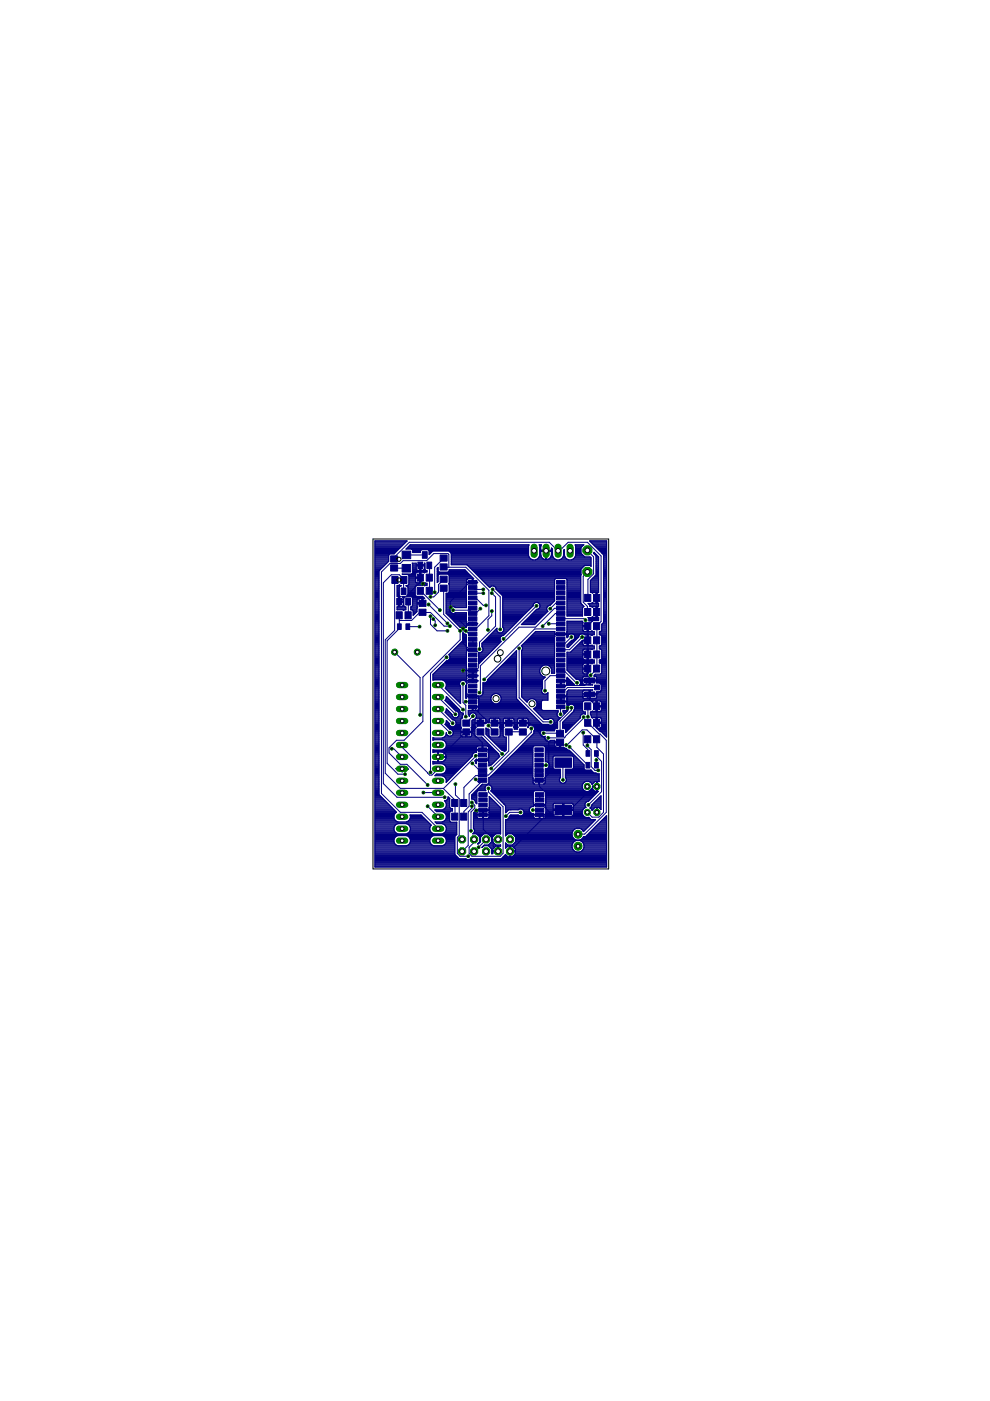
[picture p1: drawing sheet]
<svg xmlns="http://www.w3.org/2000/svg" width="210mm" height="297mm" viewBox="0 0 210 297" stroke-linecap="round" stroke-linejoin="round" font-family="sans-serif">
<g fill="#000080" stroke="#000080" stroke-width=".21">
<path d="M99.3 149.5h1.8v.8h-1.8z"/>
<path d="M99.3 148.4h1.8v.8h-1.8z"/>
<path d="M99.3 147.3h1.8v.8h-1.8z"/>
<path d="M99.3 146.2h1.8v.8h-1.8z"/>
<path d="M99.3 145.1h1.8v.8h-1.8z"/>
<path d="M99.3 144h1.8v.8h-1.8z"/>
<path d="M99.3 142.9h1.8v.8h-1.8z"/>
<path d="M99.3 141.8h1.8v.8h-1.8z"/>
<path d="M99.3 140.7h1.8v.8h-1.8z"/>
<path d="M99.3 139.6h1.8v.8h-1.8z"/>
<path d="M99.3 138.5h1.8v.8h-1.8z"/>
<path d="M99.3 137.4h1.8v.8h-1.8z"/>
<path d="M99.3 136.2h1.8v.9h-1.8z"/>
<path d="M99.3 135.1h1.8v.9h-1.8z"/>
<path d="M99.3 134h1.8v.9h-1.8z"/>
<path d="M99.3 132.9h1.8v.9h-1.8z"/>
<path d="M99.3 131.8h1.8v.9h-1.8z"/>
<path d="M99.3 130.8h1.8v.8h-1.8z"/>
<path d="M99.3 129.7h1.8v.8h-1.8z"/>
<path d="M99.3 128.6h1.8v.8h-1.8z"/>
<path d="M99.3 127.5h1.8v.8h-1.8z"/>
<path d="M99.3 126.4h1.8v.8h-1.8z"/>
<path d="M99.3 125.3h1.8v.8h-1.8z"/>
<path d="M99.3 124.2h1.8v.8h-1.8z"/>
<path d="M99.3 123.1h1.8v.8h-1.8z"/>
<path d="M118 123.1h1.8v.8h-1.8z"/>
<path d="M118 124.2h1.8v.8h-1.8z"/>
<path d="M118 125.3h1.8v.8h-1.8z"/>
<path d="M118 126.4h1.8v.8h-1.8z"/>
<path d="M118 127.5h1.8v.8h-1.8z"/>
<path d="M118 128.6h1.8v.8h-1.8z"/>
<path d="M118 129.7h1.8v.8h-1.8z"/>
<path d="M118 130.8h1.8v.8h-1.8z"/>
<path d="M118 131.8h1.8v.9h-1.8z"/>
<path d="M118 132.9h1.8v.9h-1.8z"/>
<path d="M118 134h1.8v.9h-1.8z"/>
<path d="M118 135.1h1.8v.9h-1.8z"/>
<path d="M118 136.2h1.8v.9h-1.8z"/>
<path d="M118 137.4h1.8v.8h-1.8z"/>
<path d="M118 138.5h1.8v.8h-1.8z"/>
<path d="M118 139.6h1.8v.8h-1.8z"/>
<path d="M118 140.7h1.8v.8h-1.8z"/>
<path d="M118 141.8h1.8v.8h-1.8z"/>
<path d="M118 142.9h1.8v.8h-1.8z"/>
<path d="M118 144h1.8v.8h-1.8z"/>
<path d="M118 145.1h1.8v.8h-1.8z"/>
<path d="M118 146.2h1.8v.8h-1.8z"/>
<path d="M118 147.3h1.8v.8h-1.8z"/>
<path d="M118 148.4h1.8v.8h-1.8z"/>
<path d="M118 149.5h1.8v.8h-1.8z"/>
<path d="M125.8 141h1.3v1.5h-1.3z"/>
<path d="M124 141h1.3v1.5h-1.3z"/>
<path d="M125.8 138h1.3v1.5h-1.3z"/>
<path d="M124 138h1.3v1.5h-1.3z"/>
<path d="M125.8 135h1.3v1.5h-1.3z"/>
<path d="M124 135h1.3v1.5h-1.3z"/>
<path d="M125.8 132h1.3v1.5h-1.3z"/>
<path d="M124 132h1.3v1.5h-1.3z"/>
<path d="M124 156h1.3v1.5h-1.3z"/>
<path d="M125.8 156h1.3v1.5h-1.3z"/>
<path d="M84.3 132.3h.8v1.2h-.8z"/>
<path d="M86.1 132.3h.8v1.2h-.8z"/>
<path d="M88.8 129.2h1.5v1.3h-1.5z"/>
<path d="M88.8 127.3h1.5v1.3h-1.5z"/>
<path d="M101.1 154.5h1.5v1.4h-1.5z"/>
<path d="M101.1 152.7h1.5v1.3h-1.5z"/>
<path d="M104.1 154.5h1.5v1.4h-1.5z"/>
<path d="M104.1 152.7h1.5v1.3h-1.5z"/>
<path d="M107.1 154.5h1.5v1.4h-1.5z"/>
<path d="M107.1 152.7h1.5v1.3h-1.5z"/>
<path d="M110.1 154.5h1.5v1.4h-1.5z"/>
<path d="M110.1 152.7h1.5v1.3h-1.5z"/>
<path d="M98.1 152.7h1.5v1.3h-1.5z"/>
<path d="M98.1 154.5h1.5v1.4h-1.5z"/>
<path d="M124 129h1.3v1.5h-1.3z"/>
<path d="M125.8 129h1.3v1.5h-1.3z"/>
<path d="M124 126h1.3v1.5h-1.3z"/>
<path d="M125.8 126h1.3v1.5h-1.3z"/>
<path d="M124 149h1.3v1.5h-1.3z"/>
<path d="M125.8 149h1.3v1.5h-1.3z"/>
<path d="M124 152.5h1.3v1.5h-1.3z"/>
<path d="M125.8 152.5h1.3v1.5h-1.3z"/>
<path d="M124.2 161.6h.9v1.2h-.9z"/>
<path d="M126 161.6h.9v1.2h-.9z"/>
<path d="M124.2 159.2h.9v1.1h-.9z"/>
<path d="M126 159.2h.9v1.1h-.9z"/>
<path d="M84 129.7h1.3v1.5h-1.3z"/>
<path d="M85.9 129.7h1.3v1.5h-1.3z"/>
<path d="M85.1 124.7h1v1.4h-1z"/>
<path d="M84.1 126.9h1v1.4h-1z"/>
<path d="M86 126.9h1v1.4h-1z"/>
<path d="M83.1 122.2h1.3v1.5h-1.3z"/>
<path d="M85 122.2h1.3v1.5h-1.3z"/>
<path d="M88.5 124.5h1.3v1.5h-1.3z"/>
<path d="M90.4 124.5h1.3v1.5h-1.3z"/>
<path d="M89.6 117h1v1.4h-1z"/>
<path d="M88.6 119.2h1v1.4h-1z"/>
<path d="M90.5 119.2h1v1.4h-1z"/>
<path d="M82.8 117.9h1.5v1.3h-1.5z"/>
<path d="M82.8 119.8h1.5v1.3h-1.5z"/>
<path d="M85.3 119.7h1.8v1.6h-1.8z"/>
<path d="M85.3 116.8h1.8v1.6h-1.8z"/>
<path d="M90.4 121.7h1.3v1.5h-1.3z"/>
<path d="M88.5 121.7h1.3v1.5h-1.3z"/>
<path d="M123.9 143.7h2.2v1.1h-2.2z"/>
<path d="M126.1 145.2h1v1.1h-1z"/>
<path d="M123.9 146.7h2.2v1.1h-2.2z"/>
<path d="M113.4 165.1h1.8v.8h-1.8z"/>
<path d="M113.5 168.1h1.8v.8h-1.8z"/>
<path d="M113.5 169.2h1.8v.8h-1.8z"/>
<path d="M113.5 170.3h1.8v.8h-1.8z"/>
<path d="M113.5 171.4h1.8v.8h-1.8z"/>
<path d="M113.5 172.4h1.8v.8h-1.8z"/>
<path d="M113.4 159.7h1.8v.8h-1.8z"/>
<path d="M113.4 160.8h1.8v.8h-1.8z"/>
<path d="M113.4 161.9h1.8v.8h-1.8z"/>
<path d="M113.4 163h1.8v.8h-1.8z"/>
<path d="M113.4 164h1.8v.8h-1.8z"/>
<path d="M113.4 158.6h1.8v.8h-1.8z"/>
<path d="M101.4 165.1h1.8v.8h-1.8z"/>
<path d="M101.5 168.1h1.8v.8h-1.8z"/>
<path d="M101.5 169.2h1.8v.8h-1.8z"/>
<path d="M101.5 170.3h1.8v.8h-1.8z"/>
<path d="M101.5 171.4h1.8v.8h-1.8z"/>
<path d="M101.5 172.4h1.8v.8h-1.8z"/>
<path d="M101.4 159.7h1.8v.8h-1.8z"/>
<path d="M101.4 160.8h1.8v.8h-1.8z"/>
<path d="M101.4 161.9h1.8v.8h-1.8z"/>
<path d="M101.4 163h1.8v.8h-1.8z"/>
<path d="M101.4 164h1.8v.8h-1.8z"/>
<path d="M101.4 158.6h1.8v.8h-1.8z"/>
<path d="M117.7 160.7h3.5v2h-3.5z"/>
<path d="M117.7 170.7h3.5v2h-3.5z"/>
<path d="M118 154.8h1.5v1.3h-1.5z"/>
<path d="M118 156.7h1.5v1.4h-1.5z"/>
<path d="M95.8 172.4h1.3v1.5h-1.3z"/>
<path d="M97.7 172.4h1.3v1.5h-1.3z"/>
<path d="M95.8 169.5h1.3v1.5h-1.3z"/>
<path d="M97.7 169.5h1.3v1.5h-1.3z"/>
<path d="M93.3 124.1h1.5v1.3h-1.5z"/>
<path d="M93.3 122.2h1.5v1.3h-1.5z"/>
<path d="M93.3 119.5h1.5v1.4h-1.5z"/>
<path d="M93.3 117.7h1.5v1.3h-1.5z"/>
</g>
<g fill="none" stroke="#000080" stroke-width=".21">
<path d="M83.6 118.5v-.3l3.2-3.2h29.7l1.8 1.8 .4-.1 1.8-1.7h4l2.9 2.9v13.9l-.9 1 .1 9.1-1.4 1.3M86.2 117.6l3.9 .1M89.1 119.9l.1 3.5M91 119.9v5.4M94.1 118.3l-1.9 2v5.3M124.5 116.7l1.4 1.4v3.6l-1.2 1.2-.1 3.9M83.6 120.4l2.6 .1M83.7 138.3l5.4 5.4v7.9M83.7 138.3h.1M83.7 123v10.7l-2 2v28.2l3.2 3.3h9.2l7-7.1h1.2M84.6 127.6h.3l1-1h2.4l1.3 1.3M84.6 130.5h.1"/>
<path d="M84.7 131.6h2.6l1.7-1.7h2.3l2.9 2.9h1.2M84.7 130.5v2.8l-2.6 2.5v26l2.3 2.3h1.5M85.6 125.4v-2.4l-.9-1.1h-1.7l-1.7 1.7v42.5l2.9 2.9h10.1M86.2 120.5h.1M86.5 132.9h2.5M86.5 127.6v2.9M89.1 125.3l4.2 4.1M89.2 123.4l-3.1 3.2M89.2 123.4l.5 .4M90.9 128.2l4 4M91.3 130.7v1.7l1.4 1.4h2.2M91.9 131.3l.4 .4v.9"/>
<path d="M94.1 122.8l-1.1 1.2v1.6l-1 1h-.7M94.1 120.2l4.7 .1 4.9 4.9v5.4l-2.8 2.7h-.7M94.1 124.7v5.6l3.5 3.5v1.9l-7.9 7.9v9.4l-4 4h-1.6l-1.6 1.5v1.1l2.4 2.5h1.4l4.4 4.3M94.7 139.4l-3.4 3.3v21M95.2 120.3v-2.7l-.2-.2h-3l-1.5 1.5h-5l-.6 .6h-2.2l-1.8 1.8v46.9l4 4h4.6l3.4 3.5M95.5 128.8h.1M98.2 133.3l.1 .1M98.3 133.4l-.1 .2v2.8l1.4 1.4h1.3l.6 .6v3.2l-1.2 1.1M98.8 133.8l.7 .7h.7M98.8 132.9l-.5 .5M100.2 135.6v1.1M100.2 126.8h.7l1.6 1.6h.6"/>
<path d="M100.2 129l-.4 .4h-3.7M100.2 125.7l2.3 .1M100.2 124.6l.5 .4h1.8M100.3 123.5h-.7l-4.1 4.1v2l3.3 3.3M100.3 132.2h-.8l-.7 .7M101.9 129.1l-1 1h-.7M104.3 129.6v1l-.8 .8v2.2M104.3 125.8l.8 .8v6.2l-3.4 3.4v1.4M104.5 125l1.6 1.6v6.9M110.1 137.5v10.5l5 5.1h1.7M113.7 128.5l-6.9 7M116.4 132.2h2.5"/>
<path d="M118.9 129h-1.3l-4 4h-3.5l-8.2 8.2v5.4l-.2 .3M118.9 134.5h5.8M118.9 133.3h-5.6l-10.6 10.8M118.9 131.2h4.9l.3 .3M118.9 130.1h-1.1l-2.7 2.7M118.9 127.9h-1l-1.3 1.2M121.2 135.1l-1.7 1.6h-.6M123.4 135.1l-2.6 2.7h-1.9M124.5 121.2l-.8 1v5.5l.8 .9 .1 1.2M126.5 126.8l.1 4-2 2 .1 10.6 .2 .3 .1 .6M83.1 158.7h.4l1.8 1.8M85.3 157.9v.6l5.8 5.8h.5l1.3-1.3"/>
<path d="M92.9 152.9l2.5 2.4M92.9 150.3l3.1 3.1M92.9 147.8l3.7 3.6M92.9 145.2l5.3 5.3M98.2 142.2h2.1M98.2 144.9v4l.6 .6v2.5M98.8 148.8h1.4M100.1 155.2l1.8-2h10.3l4.2 4.2M100.1 155.2l2.2 2.2v1.5l.7 .1 .6 .6v.9l-.6 .6-.7 .1M100.1 155.2h-1.3l-5.3 5.2-.6 .1M100.2 142.2v2.2M100.2 149.9l1.2 1.1"/>
<path d="M100.3 144.4h-.7l-.6 .5v2.1l.6 .7h1.3l.6 .6-.1 2.7M100.3 151.8l-1.4 1.5M101.4 151l2.2 2.2M101.9 155.2l4.6 4.7M103.6 153.8l1.3 1.4M110.8 155.2h-2.9v4l-3.7 3.7M112.6 154.5v.8l-9 9-2.7 .1-2.5 2.5-.1 3.3M116.4 157.4v6.6l-1.5 1.5h-.6l.1 1.3 1.3 1.2-.1 3.3M116.4 157.4h2.3M118.7 157.4h.1M118.9 142.2h.6l2.7 2.6h.1M118.9 144.4v1.1"/>
<path d="M118.9 143.3h-2.3l-1.1 1.1v2.1M118.9 145.5h.1M118.9 149.9v1.5M119 147.7l-.1 1.1M120.1 157.9h.1l3.2-3.2h1l2.2 2v1.8l1.4 1.4v12.3l-1 1h-1.5l-1-1M120.4 147.7v3l-4.2 4.2h-2.3M120.8 158.3l3.9 3.9M121.2 150.1v.5l-2.5 2.4v2.5l-3.4-.1M123.7 155.3v2.6l1 1v.8M123.7 152v.3l-4 4.1h-3.5M124.4 147.7l2.2 2.1-.1 3.4M124.6 153.2l3.9 3.8v15.2l-4.5 4.6-1.4 .1"/>
<path d="M124.6 149.8l.1 2.2M124.6 156.7l-.1 1.5 .8 .7v3.6l.9 .8h.7M125 144.3l1.6 .1 .8 .8v1.1l-.8 .9h-1.5l-.6 .5h-5.6M125 144.3l-1 1.1-5.1 .1M126.4 159.7v.6l1.2 1.1v6.5l-2.8 2.7M126.6 145.8h-6.2l-.9 .8h-.6M89.8 168l3.1 .1M90.7 170.9l2.2 2.2M92.9 173.1v.1M94 167.2l2.5 2.5-.1 3.4M96.6 166.2v2.4l.8 .7v7.8l-.4 .4v3.4l.6 .6h1.7M100.1 170.9v.4l-.8 .8v7.1l-1.3 1.3"/>
<path d="M100.1 170.1l.6 .7v.5l-.8 .8v4M100.2 161.8l1.5 1.5 .6 .1M100.9 160.3h.1M100.9 165.2l.8 .9M101 171.8h1.5v4l2.1 2.1v1.5l1 1.1M102.3 165.5l-2.8 2.8v2.6l-1.1 1.1-.1 1.1M103.1 178l-1.6 1.6M103.6 167.2v.7l3.1 3.1v9.9l-.6 .6h-6l-.6-.6v-1.3l1-1v-.6M110.4 172.2h-2.3l-.8 .8M113 171.7l1.4 .1M114.4 170.7l.7 .1 .5 .5M114.4 168.5v1.1"/>
<path d="M115.6 171.3l1.3 1.4M115.8 172.7l-7.7 7.8M115.8 162.2l-1.5 .1M119.4 161.7v3.7M126.4 161.1v1.1M126.6 166.8h-.7l-5 4.8h-1.5l-1.1 1.1-3.9 .1"/>
</g>
<g fill="none" stroke="#000080" stroke-width=".25">
<path d="M79.5 117.2h4.3M79.5 118h2.9M79.5 119.8h2.1M79.5 119.6h2.3M79.5 119.4h2.5M79.5 119.1h2.7M79.5 118.9h2.9M79.5 118.7h2.9M79.5 118.5h2.9M79.5 118.3h2.9M79.5 117.8h2.9M79.5 117.6h3"/>
<path d="M79.5 117.4h4.1M79.5 116.9h4.6M79.5 116.7h4.8M79.5 116.5h5M79.5 116.3h5.2M79.5 116h5.4M79.5 115.8h5.7M79.5 115.6h5.9M79.5 115.4h6.1M79.5 115.1h6.3M79.5 114.9h6.6M86.2 116.3h25.9"/>
<path d="M86.4 116h25.7M86.7 115.8h25.4M86.9 115.6h25.2M87.3 116.5h24.8M87.5 119.8h1.5M87.5 119.6h.7M87.5 116.9h1.6M87.5 116.7h1.7M89.2 119.8h.9M90 119.6h.1M90.9 116.7h21.2M91 117.2h.4"/>
<path d="M91 117.4h.2M91 116.9h.7M95.3 116.9h16.8M95.5 117.1l-.3-.3h-3.4l-.8 .8v-.8l-.3-.3h-1.3l-.3 .3v.3h-1.6v-.4l-.3-.3h-1.1l.9-.9h25.2l-.1 2.3a1.22 1.22 0 0 0 1.2 .9 1.22 1.22 0 0 0 1.1-.9v-2l-.1-.3h.5l-.2 1.1h1.1v2.1l-.8-.4M95.5 117.1l.2 .2M95.5 117.2h16.6M95.7 117.3v2.4h3.3l4.8 4.9a.74 .74 0 0 1 .9-.4 .74 .74 0 0 1 .5 .7M95.7 118h16.5M95.7 119.6h29.6M95.7 119.4h29.6M95.7 119.1h29.6M95.7 118.9h29.6"/>
<path d="M95.7 118.7h17.3M95.7 118.5h16.8M95.7 118.3h16.6M95.7 117.8h16.4M95.7 117.6h16.4M95.7 117.4h16.4M99.1 119.8h26.2M113.5 118.7h4.5M114 118.5h1.2M114.2 118.3h.7M114.3 118h.5M114.4 115.6h.3"/>
<path d="M114.4 117.8h.3M114.4 117.2h.2M114.4 117.6h.2M114.4 117.4h.2M114.4 116.9h.2M114.4 116.7h1.3M114.4 116.5h.2M114.4 116.3h.2M114.4 116h.2M114.4 115.8h.3M114.6 117.6v-.7h2.3v.7M114.6 117.6l.3 .7"/>
<path d="M115.7 117.2h.2M115.7 118h.2M115.7 118.5h.2M115.7 118.3h.2M115.7 117.8h.2M115.7 117.6h.2M115.7 117.4h.2M115.7 116.9h.2M115.9 116.7h1.2M116.4 118.5h1.2M116.7 118.3h.7M116.8 118h.4"/>
<path d="M116.9 117.8h.3M116.9 117.2h.2M116.9 117.6l-.3 .7M116.9 117.6h.2M116.9 117.4h.2M116.9 116.9h.2M116.9 116.5h.2M116.9 116.3h.1M118.6 118.7h2M119.1 118.5h1M119.3 118.3h.6M119.4 118h.4"/>
<path d="M119.5 117.8h.2M119.5 117.2h.2M119.5 117.6h.2M119.5 117.4h.2M119.5 116.9h.2M119.5 116.7h.2M121.1 118.7h4.2M121.6 118.5h3.7M121.8 118.3h3.5M121.9 118l3.2 .1 .2 .2M122 115.6h1.7M122 117.8h1.7"/>
<path d="M122 117.2h1.2M122 117.6h1.5M122 117.4h1.3M122 116.9h1.2M122 116.7h1.2M122 116.5h1.2M122 116.3h1.2M122 116h1.2M122 115.8h1.4M124 118.1l-.8-.8v-1.2l.6-.6h-1.9l.1 2.3a1.21 1.21 0 0 1-1.1 .9 1.21 1.21 0 0 1-1.2-.9v-1.3l-.2 .1v1.2a1.21 1.21 0 0 1-1.2 .9 1.21 1.21 0 0 1-1.2-.9v-1.4l-.2-.2v.4h-1v2.1l.7-.4M124 119.9l-.8 .8M125.1 119.9l.2 .2"/>
<path d="M125.3 114.9h3.3M125.3 118.3v1.8M125.5 115.1h3.1M125.7 115.4h2.9M125.9 117.4h.3M125.9 117.2h.1M125.9 115.6h2.7M126.1 117.6h.3M126.2 115.8h2.4M126.4 117.8h.2M126.4 117.9v4l-1.2 1.2v2.5l.4 .1 .2-.1M126.4 117.9l-.5-.6v-.2l1 1v7.5h-1.5"/>
<path d="M126.4 118h.5M126.4 119.8h.5M126.4 119.6h.5M126.4 119.4h.5M126.4 119.1h.5M126.4 118.9h.5M126.4 118.7h.5M126.4 118.5h.5M126.4 118.3h.5M126.4 116h2.2M126.6 116.3h2M126.8 116.5h1.8"/>
<path d="M127 116.7h1.6M127.3 116.9h1.3M127.5 117.2h1.1M127.7 117.3l.3 .3M127.7 117.3h.1M127.7 117.3l-2.7-2.6h3.6v41.6M127.7 117.4h.9M127.9 117.6h.7M128 117.6v14.4l-.4 .4v1.3l-.3 .2h-.2v.7h.2l.3 .2v1.9M128 118h.6M128 119.8h.6M128 119.6h.6"/>
<path d="M128 119.4h.6M128 119.1h.6M128 118.9h.6M128 118.7h.6M128 118.5h.6M128 118.3h.6M128 117.8h.6M79.5 134.5h.8M79.5 137.8h.8M79.5 137.6h.8M79.5 135.8h.8M79.5 126.5h.8"/>
<path d="M79.5 128h.8M79.5 128.7h.8M79.5 124.3h.8M79.5 121.8h.8M79.5 123.6h.8M79.5 122.7h.8M79.5 123.4h.8M79.5 125.6h.8M79.5 129.6h.8M79.5 131.6h.8M79.5 130.9h.8M79.5 129.2h.8"/>
<path d="M79.5 139.8h.8M79.5 139.6h.8M79.5 139.4h.8M79.5 139.1h.8M79.5 138.9h.8M79.5 138.7h.8M79.5 138.5h.8M79.5 138.3h.8M79.5 138h.8M79.5 137.4h.8M79.5 137.1h.8M79.5 136.9h.8"/>
<path d="M79.5 136.7h.8M79.5 136.5h.8M79.5 136.2h.8M79.5 136h.8M79.5 135.6h.8M79.5 135.4h.8M79.5 135.1h.8M79.5 134.9h.8M79.5 134.7h.8M79.5 134.3h.8M79.5 134h.8M79.5 133.8h.8"/>
<path d="M79.5 133.6h.8M79.5 133.4h.8M79.5 133.1h.8M79.5 132.9h.8M79.5 132.7h.8M79.5 132.5h.8M79.5 132.2h.8M79.5 132h.8M79.5 131.8h.8M79.5 131.4h.8M79.5 131.1h.8M79.5 130.7h.8"/>
<path d="M79.5 130.5h.8M79.5 130.3h.8M79.5 130h.8M79.5 129.8h.8M79.5 129.4h.8M79.5 128.9h.8M79.5 128.5h.8M79.5 128.3h.8M79.5 127.8h.8M79.5 127.6h.8M79.5 127.4h.8M79.5 127.1h.8"/>
<path d="M79.5 126.9h.8M79.5 126.7h.8M79.5 126.3h.8M79.5 126h.8M79.5 125.8h.8M79.5 125.4h.8M79.5 125.2h.8M79.5 124.9h.8M79.5 124.7h.8M79.5 124.5h.8M79.5 124h.8M79.5 123.8h.8"/>
<path d="M79.5 123.1h.8M79.5 122.9h.8M79.5 122.5h.8M79.5 122.3h.8M79.5 122h.8M79.5 121.6h.8M79.5 121.4h.8M79.5 121.2h.8M79.5 120.9h1M79.5 120.7h1.2M79.5 120.5h1.4M79.5 120.3h1.6"/>
<path d="M79.5 120h1.8M84.2 128.7h1.8v.6l-.4 .1M84.2 125.6h.4M84.2 129.2h1.8M84.2 128.9h1.8M84.2 126.3h.5M84.2 126h.4M84.2 125.8h.4M84.2 125.4h.4M84.2 125.2h.4M84.2 124.9h.4M84.2 124.7h.4"/>
<path d="M84.2 124.5h.4M84.5 126.5v.9h1v-.6l-.3-.3h.6l-.2 .2M84.5 128h.3M84.5 128.5h.3M84.5 128.3h.3M84.5 127.8h.3M84.5 127.4h.3M84.5 127.1h.3M84.5 126.9h.3M84.5 126.7h.3M84.6 124.5v1.7M84.7 124l-.5 .1v2.4h.7l-.3-.3"/>
<path d="M84.7 124l.3 .2-.8 .1M84.7 124h.1M84.8 126.5v2.2l.6-.2M84.8 127.6h.8M84.9 124.2l-.3 .3M85.4 128.5l.1-.8h-1v1h-.3v.6l1.4 .1M85.4 128.5h.2M85.5 126.7h.1M85.5 128h.1M85.5 128.3h.1M85.5 127.8h.1M85.5 127.4h.1"/>
<path d="M85.5 127.1h.1M85.5 126.9h.1M85.5 129.4h.1M85.6 126.7v1.7l.3 .3M86.3 124.2l.2 .3M86.4 121.8l.3 .2v1.9l-.6 .3 2 .1M86.5 126.3h1.6M86.5 126.2l-.2 .2h.9l.3 .3M86.5 124.5v1.7M86.5 125.6h1.5M86.5 126h1.5M86.5 125.8h1.5"/>
<path d="M86.5 125.4h1.5M86.5 125.2h1.5M86.5 124.9h1.5M86.5 124.7h1.5M86.5 124.5h1.5M86.6 124h3.9M86.7 123.6h3.4M86.7 122.7h1.4M86.7 123.4h1.4M86.7 123.8h3.8M86.7 123.1h1.4M86.7 122.9h1.4"/>
<path d="M86.7 122.5h2.3M86.7 122.3h1.4M86.7 122h1.4M87.1 129.2h1.3M87.1 128.9h1.4M87.2 126.5h2.4M87.4 121.6h.7M87.4 128.5h1M87.4 129.4h1M87.5 126.7v1.7l-.3 .3M87.5 128.3h.9M87.5 127.8h2"/>
<path d="M87.5 127.6h.9M87.5 127.4h.9M87.5 127.1h1M87.5 126.9h1.1M87.5 126.7h2.4M87.5 121.4h.8M87.5 121.2h3M87.5 120.9h1M87.5 120.7h.8M87.5 120.5h.7M87.5 120.3h.7M87.5 120h.7"/>
<path d="M87.6 129.6h.8M87.6 130.3h.2M87.6 130h.4M87.6 129.8h.7M88.3 120.7l.2 .2h.5v-1.2h-.8v-.3h-.8l.1 2.1-.3 .2h-1.9l2.8 .1M88.3 120.7l-.1-.7h1.8v.7M88.4 123.6l-.3-.2v-.8h1.1v1M88.4 128l.1 .7M88.5 128.7h-1.4v.6h.3l.2 .2v1l.8-.8v-.7l.1-.2M88.5 128.7v.1M88.5 128.8h.1M89 121.8h.2"/>
<path d="M89 122.7h.2M89 123.4h.2M89 123.1h.2M89 122.9h.2M89 122.3h.2M89 122h.2M89 121.6h.2M89 121.4h.2M89 120.9h.2M89 120.7h.2M89 120.5h.2M89 120.3h.2"/>
<path d="M89 120h.2M89.5 127.6h.2M89.5 127.4h.2M89.5 127.1h.2M89.5 126.9h.2M89.6 126.4l.4 .5h-.3v.9h-1.3v-.6l.4-.3h.7v1.1h-2M89.7 120.9h.6M89.8 123.6l.2-.1 .2 .2h.3v.4l-.4 .1-.1-.1h-1.7l-.3 .2v1.9l.3 .2M89.9 121.4h.2M90 120.7l-.2 .2h-.6v-1.2h.8l.1-.3v1.3l.4 .3v.3l-.5 .1-.8-.1v1h-1.1v-.7l.3-.3h.6v2.3M90 120.7h.1M90 120.5h.1"/>
<path d="M90 120.3h.1M90 120h.1M92.7 121.8h.3M92.7 120.5l.2-.2v.8l.2 .2h1.9l.2-.2v-.3h3.4l1.8 1.9h-1.2M92.7 120.5v3l.2-.2v-1.3l.2-.3h1.9l.2 .3v1.6M92.7 122.7h.2M92.7 123.4h.1M92.7 123.1h.2M92.7 122.9h.2M92.7 122.5h.2M92.7 122.3h.2M92.7 122h.2"/>
<path d="M92.7 121.6h6.6M92.7 121.4h6.4M92.7 121.2h.3M92.7 120.9h.2M92.7 120.7h.2M92.7 120.5h.2M94.6 126.5h4.3M94.6 128h4.3M94.6 128.7h1.1M94.6 130l3 3 .6 .3 .1-.2M94.6 129.6h.8M94.6 129.2h.8"/>
<path d="M94.6 130h1.2M94.6 129.8h.9M94.6 129.4h.7M94.6 128.9h.9M94.6 128.5h4.3M94.6 128.3h4.3M94.6 127.8h4.3M94.6 127.6h4.3M94.6 127.4h4.3M94.6 127.1h4.3M94.6 126.9h4.3M94.6 126.7h4.3"/>
<path d="M94.6 126.3h4.3M94.6 126h4.3M94.6 125.8h4.3M94.8 130.3h4.1M95 130.5h3.9M95.1 121.8h4.5M95.1 121.2h3.8M95.2 125.6h3.7M95.2 123.8h3.7M95.2 123.6l-.1 .2 .1 .1v1.6l-.2 .3h-.4v4.2M95.2 123.4h5.9l.2 .1h-2.4v5.3h-2.3a.75 .75 0 0 0-1.1 0 .75 .75 0 0 0 0 1.1 .75 .75 0 0 0 1.1 0h2.3v2.3h2.4l-.2 .1h-2.2v.7l-.6 .1M95.2 124.3h3.7"/>
<path d="M95.2 123.6h3.7M95.2 122.7h4M95.2 139.8h3.7M95.2 125.4h3.7M95.2 125.2h3.7M95.2 124.9h3.7M95.2 124.7h3.7M95.2 124.5h3.7M95.2 124h3.7M95.2 123.1h3.7M95.2 122.9h3.8M95.2 122.5h5"/>
<path d="M95.2 122.3h4.8M95.2 122h4.6M95.2 120.9h3.5M95.3 138.9h3.6M95.3 138.7h3.6M95.3 130.7h3.6M95.4 139.6h3.5M95.4 139.1h3.5M95.4 139.4h3.5M95.5 130.9h3.4M95.5 138.5h3.4M95.7 138.3h3.2"/>
<path d="M95.7 131.1h3.2M95.9 131.4h3M95.9 138h3M96.2 131.6h2.7M96.4 130h2.5M96.4 131.8h2.5M96.4 137.6h2.5M96.4 128.7h2.5M96.6 137.4h2.3M96.6 132h2.3M96.8 132.2h3.3M96.8 137.1h2.1"/>
<path d="M97 136.9h1.9M97 132.5h1.9M97.3 132.7h1.6M97.3 136.7h1.6M97.5 136.5h1.4M97.5 132.9h1.4M97.7 136.2h1.2M97.9 136h1M98 133.1h.3M98.1 134.3v1.6l-2.9 2.9a.74 .74 0 0 1 .2 .8 .74 .74 0 0 1-.7 .5l-2.9 2.9v1.2l1.9-.1a1.1 1.1 0 0 1 .7 1.8l3.2 3.3M98.1 134.3l.5 .2M98.1 134.5h.6l.2 .1v3.1h1.2v.1h-3.9"/>
<path d="M98.1 135.8h.8M98.1 135.6h.8M98.1 135.4h.8M98.1 135.1h.8M98.1 134.9h.8M98.1 134.7h.8M98.1 134.3h.1M98.9 137.2v.1M98.9 131.7v.1M98.9 137.8v.4M98.9 138.2v3.9h2.4v.1h-2.4l.1 .5M98.9 132.7v.1"/>
<path d="M99 122.9l-.1 .5M99.2 122.7l-.2 .2M99.3 120h24.5M99.5 120.3h24.1M99.7 120.5h23.7M100 120.7h23.2M100.1 122.7v1h.2v-1M100.1 132h.2v.5h-.2zM100.1 123.6h.2M100.1 132.5h.2M100.1 132h.2M100.1 123.1h.2"/>
<path d="M100.1 122.9h.2M100.2 120.9h23M100.3 137.7h.6v.1h-.6zM100.3 132.2h.9M100.4 121.2h22.8M100.6 121.4h22.6M100.9 121.6h22.3M100.9 137.8h.1M101.1 121.8h22.1M101.3 122h21.8M101.5 122.3h21.6M101.5 139.8h.9"/>
<path d="M101.5 139.6h1.2M101.5 139.4h1.4M101.5 139.1h1.6M101.5 138.9h1.8M101.5 138.7h2.1M101.5 138.5h2.3M101.7 122.5h21.4M102 122.7h15.8M102.1 138.3h1.9M102.2 137.1l.2 .7M102.2 137.1h2.9M102.2 136.9h3.1"/>
<path d="M102.2 136.7h3.4M102.2 136.5h3.6M102.2 122.9h15.4M102.3 138h1.9M102.3 136.2h3.7M102.3 137.4h2.6M102.4 137.8h2.1M102.4 137.6h2.3M102.4 123.1h15.2M102.5 136h3.7M102.6 123.4h15M102.8 135.8h3.3"/>
<path d="M102.8 123.6h14.8M103 135.6h3M103.1 123.8h14.5M103.2 135.4h2.8M103.3 124h14.3M103.4 135.1h2.7M103.5 124.3h.7M103.7 134.9h2.6M103.7 124.5h.2M103.9 134.7h2.9M104.1 134.5h2.9M104.3 134.3h2.9"/>
<path d="M104.5 134h1.1M104.7 124.3h12.9M104.8 133.8h.6M105 133.6h.3M105 124.5h12.6M105.2 124.7h12.4M105.2 124.9l1.4 1.4v6.6M105.2 133.4h.1M105.2 124.9h12.4M105.4 125.2h12.2M105.6 125.4h12M105.9 125.6h11.7"/>
<path d="M106 135.6l.3 .4-4.8 4.7v-2.3a.73 .73 0 0 0 .9-.6M106.1 125.8h11.5M106.3 126h11.3M106.5 126.3h11.1M106.5 134h.9M106.6 132.9a.74 .74 0 0 1-.4 1.3 .74 .74 0 0 1-.8-1l-3.2 3.2v.7M106.6 126.5h11M106.6 128h6.5M106.6 128.7h6.2M106.6 129.6h5.3M106.6 131.6h3.3M106.6 130.9h3.9"/>
<path d="M106.6 129.2h5.7M106.6 132.9h1.9M106.6 132.7h2.2M106.6 132.5h2.4M106.6 132.2h2.6M106.6 132h2.8M106.6 131.8h3M106.6 131.4h3.5M106.6 131.1h3.7M106.6 130.7h4.2M106.6 130.5h4.4M106.6 130.3h4.6"/>
<path d="M106.6 130h4.8M106.6 129.8h5.1M106.6 129.4h5.5M106.6 128.9h5.9M106.6 128.5h6.4M106.6 128.3h6.5M106.6 127.8h6.8M106.6 127.6h10.8M106.6 127.4h11M106.6 127.1h11M106.6 126.9h11M106.6 126.7h11"/>
<path d="M106.7 133.8h1M106.7 133.1h1.6M106.8 133.6h1.1M106.8 133.4h1.3M107.7 139.8h1.8M107.9 139.6h1.6M108.1 139.4h1.4M108.3 139.1h1.2M108.5 138.9h1M108.8 138.7h.7M109 138.5h.5M109.2 138.3h.3"/>
<path d="M109.4 138h.1M109.5 138l-6.1 6.1a.71 .71 0 0 1-1 .6v2.3l-.1 .3-.5 .3M109.5 138h.1M109.5 138v10.2l.3 .3M110.6 136.9l.2 .7M110.6 136.9h7M110.6 139.8h7M110.6 139.6h7M110.6 139.4h7M110.6 139.1h7M110.6 138.9h7M110.6 138.7h7"/>
<path d="M110.6 138.5h7M110.6 138.3h7M110.6 138h7M110.7 137.8h6.9M110.7 137.1h6.9M110.7 132.2h2.8M110.8 136.7h6.8M110.8 137.6h6.8M110.8 137.6l-.2 .4v9.7l1.2 1.2a1.09 1.09 0 0 1 1.5-.7 1.09 1.09 0 0 1 .4 1.6M110.8 137.4h6.8M110.9 132h2.8M111 136.5h6.6"/>
<path d="M111.2 131.8h2.7M111.2 136.2h6.4M111.4 131.6h2.8M111.4 136h6.2M111.6 131.4h2.8M111.7 135.8h5.9M111.8 131.1h2.8M111.9 135.6h5.7M112.1 130.9h2.7M112.1 135.4h5.5M112.3 130.7h2.8M112.3 135.1h5.3"/>
<path d="M112.5 130.5h2.8M112.5 134.9h5.1M112.7 130.3h2.8M112.8 134.7h4.8M112.9 130h2.8M113 134.5h5.8M113.1 128a.75 .75 0 0 1 1.3 0M113.1 128l-.1 .4-6.3 6.3a.71 .71 0 0 0-.7 .9M113.2 129.8h2.8M113.2 134.3h4.4M113.4 129.6h2.7M113.4 134h4.2"/>
<path d="M113.6 129.4h2.4M114 129.2h1.9M114.1 127.8h3M114.3 128.9h1.6M114.4 128h2.5M114.4 128a.74 .74 0 0 1-.6 1.2l-3.2 3.2h2.7l2.9-2.8-.3-.4M114.4 128.7h1.6M114.5 128.3h2.2M114.5 128.5h1.7M115.9 128.9v.3M117.6 127.4l-1 .9a.74 .74 0 0 0-.7 .6M117.6 134.9v-.4h1.2v-.1h-1.2v-.5h-4l-3 3"/>
<path d="M117.6 134.9v7.8h-.7l.1-.7M117.6 134.9h.1M119 134.5h1.7M120.1 122.7h3M120.2 134.9v.3l.2-.3M120.2 134.9h.1M120.2 134.9h.2M120.2 134.7h.3M120.2 134.3h5.8M120.2 134h5.8M120.2 126.5h2.9M120.2 128h3.1"/>
<path d="M120.2 128.7h3.5M120.2 124.3h2.9M120.2 123.6h2.9M120.2 123.4h2.9M120.2 125.6h2.9M120.2 129.6h3.3M120.2 129.2h3.3M120.2 139.8h3.5M120.2 139.6h3.4M120.2 139.4h3.4M120.2 139.1h3.4M120.2 138.9h3.4"/>
<path d="M120.2 138.7h4.3M120.2 138.5h3.4M120.2 137.1h.4M120.2 136.9h.6M120.2 135.1h.1M120.2 133.8h3.5M120.2 133.6h3.4M120.2 133.4h3.4M120.2 133.1h3.4M120.2 132.9h3.4M120.2 132.7h4.3M120.2 132.5h3.4"/>
<path d="M120.2 132.2h3.4M120.2 132h3.4M120.2 131.8h3.3M120.2 130.5h3.3M120.2 130.3h3.3M120.2 130h3.3M120.2 129.8h3.3M120.2 129.4h3.3M120.2 128.9h3.3M120.2 128.5h3.5M120.2 128.3h3.3M120.2 127.8h2.9"/>
<path d="M120.2 127.6h2.9M120.2 127.4h2.9M120.2 127.1h2.9M120.2 126.9h2.9M120.2 126.7h2.9M120.2 126.3h2.9M120.2 126h2.9M120.2 125.8h2.9M120.2 125.4h2.9M120.2 125.2h2.9M120.2 124.9h2.9M120.2 124.7h2.9"/>
<path d="M120.2 124.5h2.9M120.2 124h2.9M120.2 123.8h2.9M120.2 123.1h2.9M120.2 122.9h2.9M120.3 136.7h.8M120.4 134.9a.74 .74 0 0 1 .7-.6 .74 .74 0 0 1 .8 .6M120.5 136.5h.8M120.7 136.2h.8M120.9 136h.8M121 138.3h2.6M121.2 138h2.4"/>
<path d="M121.5 137.8h2.1M121.6 134.5h1.4M121.7 135.6h.5M121.8 134.7h1M121.8 135.4h.6M121.9 134.9a.74 .74 0 0 1-.6 .9M121.9 135.1h.7M121.9 134.9h.8M121.9 137.4h4.1M122.1 137.1h3.9M122.3 136.9h3.3M122.6 136.7h1"/>
<path d="M122.7 134.9l-2.2 2.3h-.3v-.5l1-.9h.7M122.7 134.9a.76 .76 0 0 1 .6-.6 .76 .76 0 0 1 .8 .3h.4v2.3l-.9-.2v-.8h1.1v1l.8-.1 .2 .1h.3v.7h-4.3M122.8 136.5h.8M123 136.2h.6M123.2 121.8l-.1 6.1 .7 .7-.3 .2v1.8h-3.3v-7.7l-.2-.3h-2.2l-.2 .3v4.5M123.2 120.7v1.1M123.2 136h.4M123.6 133.6v-.7h1.1v1l.8-.1M123.6 133.6l.1 .2M123.7 133.8l.8 .1v-1.3h-.9l-.2-.9h-3.2v2.7h-1.2v.1h1.2v.4M123.9 134.5h2.1M123.9 137.6l-.3 .3v.7h1.1v-1"/>
<path d="M124.5 137.8h.2M124.5 135.8h-1l-2.5 2.5h-.8v3.8l2 1.9h1.3M124.5 137.6v2.3h-.7l-.2-.2v-.8h1.1v1l.8-.1M124.5 139.8h.2M124.5 139.6h.2M124.5 139.4h.2M124.5 139.1h.2M124.5 138.9h.2M124.5 138.5h.2M124.5 138.3h.2M124.5 138h.2M124.5 136.7h.2"/>
<path d="M124.5 136.5h.2M124.5 136.2h.2M124.5 136h.2M124.5 135.6h.2M124.5 135.4h.2M124.5 135.1h.2M124.5 134.9h.2M124.5 134.7h.2M124.5 133.8h.2M124.5 133.6h.2M124.5 133.4h.2M124.5 133.1h.2"/>
<path d="M124.5 132.9h.2M124.8 128h2.1M124.8 131.1h2.1M124.9 131.4h2M125 128.3h1.9M125.1 128.5h1.8M125.2 124.3h1.7M125.2 123.6h1.7M125.2 123.4h1.7M125.2 125.4h1.7M125.2 125.2h1.7M125.2 124.9h1.7"/>
<path d="M125.2 124.7h1.7M125.2 124.5h1.7M125.2 124h1.7M125.2 123.8h1.7M125.2 123.1h1.7M125.3 120h.1M125.3 122.9h1.6M125.4 130.9l.2-.1 .8 .1v-1h.2v1h.3v.6l-1.2 .1-.2 .1-.2-.1M125.5 133.8l.5 .1v.7l-.5 .1-.8-.1v1h-.8l-.3 .2M125.5 139.8l.5 .1v.7l-.5 .1M125.5 139.8h.1M125.5 134.7h.1"/>
<path d="M125.5 133.8h.1M125.6 128.7h.1M125.6 122.7h1.3M125.6 127.8h.1M125.6 127.8l.8 .1v-1h.2v1h.3v.7h-.3v1h-.2v-1l-.8 .1M125.6 127.8l-.9 .2 .4 .3v.3l.5 .1M125.7 137.6l-.2 .1-.2-.1M125.8 122.5h1.1M126 122.3h.9M126.2 122h.7M126.4 125.6v1h.2v-1M126.4 126.5h.2"/>
<path d="M126.4 128.7h.2M126.4 129.2h.2M126.4 130.7h.2M126.4 130.5h.2M126.4 130.3h.2M126.4 130h.2M126.4 129.4h.2M126.4 128.9h.2M126.4 127.8h.2M126.4 127.6h.2M126.4 127.4h.2M126.4 127.1h.2"/>
<path d="M126.4 126.9h.2M126.4 126.3h.2M126.4 126h.2M126.4 125.8h.2M126.4 121.8h.5M126.4 121.6h.5M126.4 121.4h.5M126.4 121.2h.5M126.4 120.9h.5M126.4 120.7h.5M126.4 120.5h.5M126.4 120.3h.5"/>
<path d="M126.4 120h.5M126.9 130.9h-2.2l.2 .7h.7M127.1 134.5h1.5M127.1 137.4h1.5M127.1 137.1h1.5M127.1 134.3h1.5M127.1 134h1.5M127.3 137.6l.3 .2M127.3 136.9h1.3M127.4 139.8h1.2M127.4 134.7h1.2M127.4 133.8h1.2"/>
<path d="M127.6 137.8h1M127.6 137.8v1.9l-.3 .2h-.2v.7h.2l.3 .2v1.9M127.6 136.7l-.3 .2h-.2v.7h1.5M127.6 135.8h1M127.6 139.6h1M127.6 139.4h1M127.6 139.1h1M127.6 138.9h1M127.6 138.7h1M127.6 138.5h1M127.6 138.3h1M127.6 138h1"/>
<path d="M127.6 136.7h1M127.6 136.5h1M127.6 136.2h1M127.6 136h1M127.6 135.6h1M127.6 135.4h1M127.6 135.1h1M127.6 134.9h1M127.6 133.6h1M127.6 133.4h1M127.6 133.1h1M127.6 132.9h1"/>
<path d="M127.6 132.7h1M127.6 132.5h1M127.7 132.2h.9M127.9 132h.7M128 126.5h.6M128 128h.6M128 128.7h.6M128 124.3h.6M128 121.8h.6M128 123.6h.6M128 122.7h.6M128 123.4h.6"/>
<path d="M128 125.6h.6M128 129.6h.6M128 131.6h.6M128 130.9h.6M128 129.2h.6M128 131.8h.6M128 131.4h.6M128 131.1h.6M128 130.7h.6M128 130.5h.6M128 130.3h.6M128 130h.6"/>
<path d="M128 129.8h.6M128 129.4h.6M128 128.9h.6M128 128.5h.6M128 128.3h.6M128 127.8h.6M128 127.6h.6M128 127.4h.6M128 127.1h.6M128 126.9h.6M128 126.7h.6M128 126.3h.6"/>
<path d="M128 126h.6M128 125.8h.6M128 125.4h.6M128 125.2h.6M128 124.9h.6M128 124.7h.6M128 124.5h.6M128 124h.6M128 123.8h.6M128 123.1h.6M128 122.9h.6M128 122.5h.6"/>
<path d="M128 122.3h.6M128 122h.6M128 121.6h.6M128 121.4h.6M128 121.2h.6M128 120.9h.6M128 120.7h.6M128 120.5h.6M128 120.3h.6M128 120h.6M79.5 143.2h.8M79.5 144.3h.8"/>
<path d="M79.5 150.7h.8M79.5 148.7h.8M79.5 147.4h.8M79.5 143.4h.8M79.5 153.1h.8M79.5 145.4h.8M79.5 144h.8M79.5 142.9h.8M79.5 148h.8M79.5 156.3h.8M79.5 159.1h.8M79.5 158.9h.8"/>
<path d="M79.5 156.5h.8M79.5 152.3h.8M79.5 151.1h.8M79.5 149.8h.8M79.5 147.6h.8M79.5 153.6h.8M79.5 148.5h.8M79.5 154.9h.8M79.5 157.1h.8M79.5 158.7h.8M79.5 159.8h.8M79.5 159.6h.8"/>
<path d="M79.5 159.4h.8M79.5 158.5h.8M79.5 158.2h.8M79.5 158h.8M79.5 157.8h.8M79.5 157.6h.8M79.5 157.4h.8M79.5 156.9h.8M79.5 156.7h.8M79.5 156h.8M79.5 155.8h.8M79.5 155.6h.8"/>
<path d="M79.5 155.4h.8M79.5 155.1h.8M79.5 154.7h.8M79.5 154.5h.8M79.5 154.2h.8M79.5 154h.8M79.5 153.8h.8M79.5 153.4h.8M79.5 152.9h.8M79.5 152.7h.8M79.5 152.5h.8M79.5 152h.8"/>
<path d="M79.5 151.8h.8M79.5 151.6h.8M79.5 151.4h.8M79.5 150.9h.8M79.5 150.5h.8M79.5 150.2h.8M79.5 150h.8M79.5 149.6h.8M79.5 149.4h.8M79.5 149.1h.8M79.5 148.9h.8M79.5 148.3h.8"/>
<path d="M79.5 147.8h.8M79.5 147.2h.8M79.5 146.9h.8M79.5 146.7h.8M79.5 146.5h.8M79.5 146.3h.8M79.5 146h.8M79.5 145.8h.8M79.5 145.6h.8M79.5 145.1h.8M79.5 144.9h.8M79.5 144.7h.8"/>
<path d="M79.5 144.5h.8M79.5 143.8h.8M79.5 143.6h.8M79.5 142.7h.8M79.5 142.5h.8M79.5 142.3h.8M79.5 142h.8M79.5 141.8h.8M79.5 141.6h.8M79.5 141.4h.8M79.5 141.1h.8M79.5 140.9h.8"/>
<path d="M79.5 140.7h.8M79.5 140.5h.8M79.5 140.3h.8M79.5 140h.8M91.8 143.2h9.5v.1h-2.4l.1 .5M91.8 143.4h7.1M91.8 144h7.1M91.8 159.1h9.2M91.8 159.5h.1M91.8 156.5h.1M91.8 159.4h9.2M91.8 156.9h.1"/>
<path d="M91.8 156.7h10.8M91.8 143.8h7.2M91.8 143.6h7.1M91.8 159.5l1-.1v2.1l-1-.1M91.9 142.9h7M92.1 142.7h6.9M92.3 142.5h6.6M92.5 142.3h6.4M92.8 142h6.1M92.8 159.8h.2M92.8 159.6h.2M93 141.8h5.9"/>
<path d="M93.2 141.6h5.7M93.4 141.4h5.5M93.6 141.1h5.3M93.8 156.5h8.5M93.9 140.9h5M93.9 156.9h8.9M94 144.3h3.9M94 158.9h10.8M94.1 159.6h6.4M94.1 159.6l-1.1-.2v2.1l1.1-.1M94.1 159.6l.2 .2M94.1 140.7h4.8"/>
<path d="M94.2 156.3h8l3.5 3.7M94.3 157.1h8.7M94.3 140.5h4.6M94.3 144.5h3.3M94.3 159.8l.3 .4M94.3 158.7h6.7M94.3 159.8h6M94.4 153.6l1 1 .6 .3M94.4 153.6h.9M94.4 148.5h1M94.5 156l-.8 .5-1.9-.1v.5l1.9-.1a1.11 1.11 0 0 1 1 1.1 1.11 1.11 0 0 1-1 1.1l-1.9-.1v.6M94.5 156h.6"/>
<path d="M94.5 150.9h.8M94.5 157.4h8.7M94.5 145.8h3.1M94.5 144.7h3M94.5 151.1h1M94.5 158.5h6.5M94.5 153.4h.7M94.5 146h3.1M94.5 148.3h.7M94.5 140.3h4.4M94.6 155.8h.2M94.6 150.7h.5"/>
<path d="M94.6 148.7h1.1M94.6 157.6h8.8M94.6 153.8h.8M94.6 145.6h3M94.6 158.2h6.6M94.6 144.9h2.8M94.6 153.1h.4M94.6 148h.4M94.6 148v-.3l2.8 2.8M94.6 148l-.2 .5 2.2 2.2h.9M94.6 145.4h2.9M94.6 158h9.3"/>
<path d="M94.6 157.8h9.1M94.6 155.6h.1M94.6 152.9h.2M94.6 150.5h.2M94.6 147.8h.2M94.6 145.1h2.9M94.7 155.4l-.2 .6M94.7 146.3h2.9M94.7 151.4h1M94.8 148.9h1.1M94.8 154h.9M95 151.6h.8"/>
<path d="M95 146.5h2.6M95 140h3.9M95 154.2h2.8M95 149.1h1.1M95.2 146.7h2.4M95.2 151.8h.7M95.2 149.4h1.1M95.2 154.5h2.5M95.4 152h.7M95.4 146.9h2.2M95.5 149.6h1M95.6 147.2h2"/>
<path d="M95.7 156h2.1M95.7 149.8h1.1M95.7 154.7h2M95.8 151.6l-1.2-1.3-.2 .7 1.6 1.6 .6 .3M95.8 151.6a.76 .76 0 0 0 .8 .6 .76 .76 0 0 0 .7-.6M95.8 147.4h1.8M95.8 152.5h1.9M95.9 150h1.1M95.9 155.8h1.8M96 154.9h1.7M96 154.9a.75 .75 0 0 1-.3 1.1 .75 .75 0 0 1-1.1-.5M96.1 147.6h1.5"/>
<path d="M96.1 155.6h1.6M96.1 155.1h2.6M96.1 155.4h1.6M96.1 150.2h1.1M96.3 154h1.4M96.3 147.8h1.3M96.3 152.7h1.4M96.4 150.5h1M96.5 148h1.1M96.6 153.8h1.1M96.6 152.9a.75 .75 0 0 1-.4 1.2 .75 .75 0 0 1-1-.7l-.6-.6-.2 .8M96.6 152.9h1.1"/>
<path d="M96.7 153.1h1M96.7 153.6h1M96.7 150.7a.74 .74 0 0 1 .6 .9M96.7 153.4h1M96.7 148.3h.9M96.9 148.5h.7M97 152h1M97.1 150.9h.5M97.2 148.7h.4M97.2 151.8h.8M97.2 151.1h.7M97.3 151.6h.8"/>
<path d="M97.3 151.4h.9M97.4 148.9h.2M97.4 150.5a.7 .7 0 0 0 .8 .7l-.2 .6M97.5 145.4l.1 3.8M97.6 149.1h.1M97.7 152.5v1.6l.1 .2-.1 .8h1v1.1h-.7l-.2-.2M97.8 156l-.1-.7h2.3v.7M97.9 152.2l-.2 .3M98 151.8l.1 .4-2.5 .1M98.4 144.3h.5M98.7 147.4h.2M98.7 147.6h1.4"/>
<path d="M98.7 147.8h.2M98.7 147.2h.2M98.7 146.9h.2M98.7 146.7h.2M98.7 146.5h.2M98.7 146.3h.2M98.7 146h.2M98.7 145.8h.2M98.7 145.6h.2M98.7 144.5h.2M98.7 156h.3M98.7 155.8h.3"/>
<path d="M98.7 155.6h.3M98.7 155.4h.3M98.8 145.4l.1-.3v2M98.8 145.4l-.1 2.6h.2v-.3h2.6v1.7M98.8 145.4h.1M98.8 144.7h.1M98.9 147.1v.1M98.9 147.2v.4h2.6M98.9 147.2h.1M99 142.7l-.1 .5M99 143.8l-.1 .5h2.4v.1h-2.4v.5a.75 .75 0 0 0-1-.7 .75 .75 0 0 0-.4 1.2M99 142.7h.1"/>
<path d="M99 143.8h.1M99 155.1h1.7M99.3 150.7h12.8M99.3 151.1h.8M99.3 151.4h.4M99.3 150.9h13M99.4 151.6h.2M99.5 151.8h.1M99.5 151.8a.74 .74 0 0 1 .8-.7 .74 .74 0 0 1 .7 .7 .74 .74 0 0 1-.7 .8l-.2 .2v1.3l-.2 .2 .1 .8h-1v1.1h.7l.3-.2M99.9 154.2h.9M99.9 156h.8M100 154.9h.7"/>
<path d="M100 155.8h.7M100 155.6h.7M100 155.4h.7M100 154.7h.7M100 154.5h.7M100.1 153.1h.6M100.1 153.6h.6M100.1 154h.6M100.1 153.8h.6M100.1 153.4h1.6M100.1 152.9h.6M100.1 141.9h.2v2.7h-.2z"/>
<path d="M100.1 147.4h.2v.5h-.2zM100.1 144.3h.2M100.1 143.4h.2M100.1 144h.2M100.1 142.9h.2M100.1 150.5h.2M100.1 150.2h.2M100.1 150h.2M100.1 147.8h.2M100.1 144.5h.2M100.1 143.8h.2M100.1 143.6h.2"/>
<path d="M100.1 142.7h.2M100.1 142.5h.2M100.1 142.3h.2M100.1 142h.2M100.2 152.7h.5M100.3 147.6h3.9M100.5 151.1h12M100.7 156l.2 .3M100.7 152.5h.1M100.7 154l.1 .2M100.8 151.4h11.9M100.8 154.2l-.1 .2v1.6"/>
<path d="M100.9 152.3h12.7M100.9 151.6h12M101 159.5a.75 .75 0 0 0-.9 .8l-5.5 5.5M101 159.5h.1M101 152h12.4M101 151.8h12.2M101 158.9v-.5l.4-.2h.8v1h.2v-1l1 .1 .2 .6M101 159.4v-.4h2.6v1.7M101 159.4h.1M101 159.4v.1M101.4 150.5h10.4M101.5 148h2.6"/>
<path d="M101.5 149.4v.4M101.5 149.4h.1M101.5 150.2h10.1M101.5 150h9.9M101.5 149.6h9.4M101.5 147.8h2.6M101.5 149.4h9.2M101.5 148.7h2.7M101.5 148.5h2.6M101.5 149.1h3.3M101.5 148.9h2.9M101.5 148.3h2.6"/>
<path d="M101.5 140.7h.1M101.5 140.5h.3M101.5 140.3h.5M101.5 140h.7M101.7 153.1h.3M101.7 152.9h.3M101.7 152.7h.3M101.7 152.5h.3M102 153.4h1M102.2 147.4h2.2M102.2 159.1h.2M102.2 158.7h.2"/>
<path d="M102.2 158.5h.2M102.2 158.2h.2M102.3 147.2h2.4M102.4 145.4h7.1M102.4 146.7h.1M102.4 146.9h7.1M102.4 146.7h7.1M102.4 146.5h7.1M102.4 146.3h7.1M102.4 146h7.1M102.4 145.8h7.1M102.4 145.6h7.1"/>
<path d="M102.4 145.1h7.1M102.4 144.9h7.1M103 152.5h.8M103 153.1h.4M103 152.9h.7M103 152.7h.7M103 154.9h.7M103 155.6h.7M103 155.4h.7M103 155.1h.7M103 154.7h.7M103 154.5h.1"/>
<path d="M103 144.7h6.5M103.1 154.5l.6 .2v1.3M103.1 154.5l-.1-.1v1.3l3.5 3.4h.7M103.2 155.8h.5M103.3 144.5h6.2M103.4 144.3h6.1M103.4 156h.3M103.4 158.2h.7M103.4 144h6.1M103.6 159.1h1.4M103.6 158.7h.9M103.6 159.4h1.6"/>
<path d="M103.6 158.5h.7M103.6 156.3h3.7v2.7l-.3 .3-.4-.2M103.7 159.8h2M103.7 159.6h1.7M103.7 143.8h5.8M103.7 156l.2 .3M103.8 152.4l-.1 .7h-.3l-.4 .3h-1v-1.1h.8l.2 .9h-2.3l.2-.9h.8v1.1h-1v.6M103.8 152.4l.3-.1h.6v.9h1.3l-.1-.8-.2-.1h-.7v1.1h1l-.1 .8 .1 .2v1.6M103.8 156.5h3.5M103.9 143.6h5.6M104.1 156.7h3.2M104.1 143.4h5.4"/>
<path d="M104.3 156.9h3M104.3 143.2h5.2M104.5 157.1h2.8M104.5 142.9h5M104.7 153.1h.3M104.7 157.4h2.6M104.7 152.9h.3M104.7 152.7h.3M104.7 152.5h.3M104.8 142.7h4.7M104.9 157.6h2.4M105 153.4h2.7"/>
<path d="M105 142.5h4.5M105.2 157.8h2.1M105.2 142.3h4.3M105.4 158h1.9M105.4 142h4.1M105.6 149.1h4.9M105.6 158.2h1.7M105.6 147.2h3.9M105.7 141.8h3.8M105.7 160l.3 .4-1.9 1.8-.4 .2-.1-1.2h-1.2v-.1h1.2v-.4M105.8 158.5h1.5M105.9 141.6h3.6"/>
<path d="M105.9 154.2h.9M105.9 148.9h4.4M105.9 147.4h3.6M105.9 152.5h.9M106 154h.7M106 153.1h.7M106 153.6h.7M106 153.8h.7M106 152.9h.7M106 152.7h.7M106 156l-.2 .3M106 154.9h.7"/>
<path d="M106 156h.7M106 155.8h.7M106 155.6h.7M106 155.4h.7M106 155.1h.7M106 154.7h.7M106 154.5h.7M106.1 158.7h1.2M106.1 148.7h3.9M106.1 141.4h3.4M106.1 147.6h3.4M106.2 148.5h3.6"/>
<path d="M106.2 147.8h3.3M106.3 148h3.2M106.3 148.3h3.3M106.3 158.9h1M106.3 141.1h3.2M106.6 140.9h2.9M106.7 156l.2 .3M106.8 140.7h2.7M106.8 154.2l-.1 .2v1.6M107 140.5h2.5M107.2 140.3h2.3M107.4 140h2.1"/>
<path d="M107.7 153.1h.3M107.7 152.9h.3M107.7 152.7h.3M107.7 152.5h.3M108 153.4h2.7M108.9 159.8h4.1M108.9 152.4l.1 .8h-2.3l.2-.9h.8v1.1h-1l.1 .8M108.9 152.4l-.2-.1h-.7v1.1h1v.6M108.9 154.2h.9M108.9 152.5h.9M109 153.1h.7M109 154l-.1 .2 .2 .4h.6l.1-.4-.1-.2"/>
<path d="M109 153.6h.7M109 154h.7M109 153.8h.7M109 152.9h.7M109 152.7h.7M109.1 154.5h.6M109.1 159.6h3.9M109.3 159.4h3.7M109.5 159.1h3.5M109.7 154v-.6h1v-1.1h-.8l-.2 .9h2.3v-.7l-.3-.2h-.7v1.1h1l-.1 .9 .1-.3M109.7 158.9h3.3M109.8 148.5l5.1 5.1"/>
<path d="M110 158.7h3M110.2 158.5h2.8M110.4 158.2h2.7M110.6 143.2h4.2M110.6 144.3h4.4M110.6 147.4h5.6M110.6 143.4h4.4M110.6 145.4h4.4M110.6 144h4.5M110.6 142.9h4M110.6 147.6h5.6M110.6 147.2h4.7"/>
<path d="M110.6 146.9h4.4M110.6 146.7h4.3M110.6 146.5h4.2M110.6 146.3h4.3M110.6 146h4.3M110.6 145.8h4.4M110.6 145.6h4.4M110.6 145.1h4.4M110.6 144.9h4.4M110.6 144.7h4.4M110.6 144.5h4.4M110.6 143.8h4.7"/>
<path d="M110.6 143.6h5M110.6 142.7h3.9M110.6 142.5h3.8M110.6 142.3h3.8M110.6 142h3.8M110.6 141.8h3.9M110.6 141.6h4M110.6 141.4h4.2M110.6 141.1h4.5M110.6 140.9h7M110.6 140.7h7M110.6 140.5h7"/>
<path d="M110.6 140.3h7M110.6 140h7M110.6 158h7M110.7 147.8h5.5M110.7 153.1h.3M110.7 152.9h.3M110.7 152.7h.3M110.7 152.5h.3M110.8 157.8h6.8M110.9 148h5.3M111 153.4h3.7M111.1 157.6h6.5"/>
<path d="M111.1 148.3h1.2M111.2 149.8h-10.9v.8h.9l.3-.2v-.5h-1.4v.7h-.8v.8l.2 .4M111.3 157.4h7.3M111.3 148.5h.7M111.5 157.1h4.5M111.5 148.7h.3M111.7 156.9h4M112 152.5h1.8M112 156.7h3.5M112 154h.1M112 153.1h2.5M112 153.8h.3"/>
<path d="M112 152.9h2.3M112 152.7h2M112.2 156.5h3.3M112.2 153.8a.76 .76 0 0 1 1.1 .2M112.2 153.8l-.2 .2M112.4 156.3h3.1M112.6 156h2.2M112.9 155.8h1.7M113 153.8h5.2M113.1 155.6h1.4M113.1 150.2l2.3 2.3h.8a.71 .71 0 0 1 1-.1M113.1 150.2h1.7"/>
<path d="M113.2 155v.5l-9.5 9.4v1.2l-.3 .2h-1.1l-2.3 2.3v.8a.76 .76 0 0 1 .8 .6M113.2 155.4h1.3M113.2 155.1h1.4M113.2 154.9h1.5M113.3 154a.75 .75 0 0 1-.1 1M113.3 154h4.9M113.3 148.3h2.9M113.3 150.5h1.6M113.3 154.7h4.3M113.4 154.2h4.8M113.4 154.5h4.4M113.5 150h1.3"/>
<path d="M113.6 150.7h4.7l-.2 .9M113.7 149.8h1.1M113.7 149.8l-.6 .4M113.7 148.7h1.1M113.8 150.9h4.5M113.8 149.6h1M113.8 148.9h1M113.9 149.4h.9M113.9 149.1h.9M114 151.1h4.2M114.2 151.4h3.9M114.4 142a1.3 1.3 0 0 1 1.3-1 1.3 1.3 0 0 1 1.3 1"/>
<path d="M114.4 142v.5l.6 .9M114.4 151.6h3.7M114.5 155.6a.73 .73 0 0 0 1.1 .5 .73 .73 0 0 0 .2 .9 .73 .73 0 0 0 1 0h.8v.3h1v1.1h-.7l-.3-.2v-.7h1.3v.9h.6l.4 .3M114.7 151.8h3.5M114.9 152h3.5M114.9 146a.75 .75 0 0 0 .2 1.1 .75 .75 0 0 0 1.1-.2v1.6h-2.6M115 143.4l.6 .2-.6 .5-.1 1.9M115 148.5l-.2 .2v1.7l.2 .2 2.8 .1M115.1 152.3h3.6M115.3 152.5h1M115.5 158.2h2.2M115.6 158.7h4.5l.2 .3 .4 .1 3.1 3.1v.8l.3 .3 1.2-.1 .6 .7 1.1 .2v1.6"/>
<path d="M115.6 159.1h5.2M115.6 158.9h4.7M115.6 159.8h5.9M115.6 159.6h5.6M115.6 159.4h5.4M115.6 158.5h3.9M115.8 147.2h.4M116.1 146.9h.1M116.3 141.1h1.3M116.5 157.1h1.1M116.6 141.4h1M116.8 141.6h.8"/>
<path d="M116.9 141.8h.7M116.9 142.7h.7M117 142.5h.6M117 142.3h.6M117 142h.6M117.2 152.4l.3 .5M117.2 152.5h1.3M117.3 153.6h.9M117.4 152.7h.9M117.4 153.4h.8M117.5 153.1h.7M117.5 152.9a.74 .74 0 0 1-.4 .8 .74 .74 0 0 1-.9-.1h-4.2"/>
<path d="M117.5 152.9h.7M117.6 154.7v.2h-1.8a.74 .74 0 0 0-.9-.1 .74 .74 0 0 0-.4 .8M118 145.4h2l-.2 .1h-1.8zM118 147.6h.8M118.1 151.6l.3 .5 .4 .1-.6 .5v1.7h-.4l-.2 .3M118.6 158.2h.3M118.6 158h.3M118.6 157.8h.3M118.6 157.6h.3M118.8 144.3h.2M118.8 144.1h.2v1.6h-.2zM118.8 148h.2"/>
<path d="M118.8 148.5h.2M118.8 148.3h.2M118.8 147.8h.2M118.8 145.6h.2M118.8 145.1h.2M118.8 144.9h.2M118.8 144.7h.2M118.8 144.5h.2M119 147.6h4.5M119.3 153.6h2.4M119.3 154.2h1.7M119.3 154h1.9"/>
<path d="M119.3 153.8h2.1M119.3 153.4h2.6M119.3 153.1h2.8M119.4 150.9h.6M119.5 151.1h.3M119.5 152.9h2.8M119.7 154.5h1.1M119.8 152.7h2.8M119.9 154.9h.4M119.9 155.1h.2M119.9 154.7h.6M120 152.5h2.8"/>
<path d="M120.2 148.2v.5M120.2 148.2h.1M120.2 144.9h.1M120.2 148.3h8.4M120.2 144.9h1.4M120.2 144.3h.7M120.2 147.2v.4h-2.2v.1h2.2v.5M120.2 147.2h.1M120.2 147.4h8.4M120.2 144h.5M120.2 148h3.5M120.2 148.5h8.4"/>
<path d="M120.2 150.5h.3M120.2 149.1h3.3M120.2 148.9h3.3M120.2 147.8h3.3M120.2 145.1h1.5M120.2 144.7h1.1M120.2 144.5h.9M120.2 152.3h2.8M120.2 143.8v.5h-2.2v.1h2.2v.5M120.2 143.8v-.2l1.6 1.6h-1.6v-.3M120.2 147.1v-.5l.4-.3h5h-.4v1.8h1.1l.2-.3M120.2 147.1v.1"/>
<path d="M120.2 149.8h.3M120.2 150.2h.2M120.2 150h.2M120.2 149.6h.4M120.2 149.4h.7M120.2 147.2h4.7M120.2 146.9h3.3M120.2 146.7h3.3M120.2 143.8h.3M120.2 142h3.4M120.2 141.8h4.3M120.2 141.6h3.4"/>
<path d="M120.2 141.4h3.4M120.2 141.1h3.4M120.2 140.9h3.4M120.2 140.7h3.5M120.2 140.5h5.8M120.2 140.3h5.8M120.2 140h5.8M120.4 146.5h3.2M120.4 142.3h3.2M120.4 150.2l.1 .2-.9 1-.2-.7h.8M120.4 150.2a.75 .75 0 0 1 .7-.9 .75 .75 0 0 1 .8 .9M120.4 152h2.6"/>
<path d="M120.6 142.5h3M120.6 151.8h2.5M120.8 142.7h2.8M120.9 151.6h2.3M121.1 142.9h3.4M121.1 151.4h2.4M121.3 143.2h3.2M121.3 151.1h2.8M121.4 149.4h2.1M121.5 150.9h2.3M121.7 150.7h1.8M121.7 149.6h1.8"/>
<path d="M121.7 143.6h1.9M121.8 150.5l-.1 .3-2.4 2.4v1.2h.4l.2 .3M121.8 150.5h1.7M121.9 149.8h1.6M121.9 150.2h1.6M121.9 150.2l-.1 .3M121.9 150h1.6M122 143.8h1.5M122.5 144a.74 .74 0 0 1 .6 .9M122.9 144.3h2M123 145.1h.7M123 144.5h.5"/>
<path d="M123.1 144.9h.5M123.1 144.7h.4M123.5 150.7l.3 .2h.3v.5M123.5 147.4v.4M123.6 146.5l.3-.2h1v1.8h-1l-.4-.3M123.7 148.7h-4.9v-1.3h.2v1.4h1.2v1.6l-.2 .3M123.7 145.1l-.2-.7h3v.4h.8l.3 .3v1.3M123.7 140.7l.8-.1v2.3M123.7 140.7l-.1 .2M123.9 143.4l-.3 .1-.1 .6h1.4v1.1l-1.2-.1M123.9 142.9l-.3-.3v-.7h1.1l-.2 1.5h-3M124 151.4h.1"/>
<path d="M124.1 151.4a.75 .75 0 0 0-.8 .1 .75 .75 0 0 0-.3 .7l-3.1 3.1v-.6M124.5 142.7h.2M124.5 142.5h.2M124.5 142.3h.2M124.5 142h.2M124.5 141.6h.2M124.5 141.4h.2M124.5 141.1h.2M124.5 140.9h.2M124.5 140.7h.2M124.9 148h.3M124.9 147.6h.3"/>
<path d="M124.9 147.8h.3M124.9 146.9h.3M124.9 146.7h.3M124.9 146.5h.3M124.9 145.1h.3M124.9 144.9h.3M124.9 144.7h.3M124.9 144.5h.3M125.2 144.3h3.4M125.2 147.2h3.4M125.2 151.1h3.4M125.2 151.4h3.4"/>
<path d="M125.3 151.6h3.3M125.4 152.1h.1M125.4 151.8v.3M125.4 152h3.2M125.4 151.8h3.2M125.4 152.1l.2 .1 .8-.1v1h2.2M125.4 150.9h3.2M125.5 140.7l-.8-.1v1h-1.1v-.7M125.5 140.7h.1M125.6 148.7h.1M126 143.2v.2h2.6M126 143.2h2.6"/>
<path d="M126.2 143.4l.3 .2M126.4 150.7h.2M126.4 148.7h.2M126.4 152.3h.2M126.4 153.6h.2M126.4 154h.2M126.4 153.8h.2M126.4 152.9h.2M126.4 152.7h.2M126.4 152.5h.2M126.4 150.5h.2M126.4 150.2h.2"/>
<path d="M126.4 150h.2M126.4 149.6h.2M126.4 149.4h.2M126.4 149.1h.2M126.4 148.9h.2M126.4 148h2.2M126.4 154.2h.2M126.5 143.6v.5h-1.3v1.1h.4h-2.7l.2-.3M126.5 143.6h2.1M126.5 147.4v.4M126.5 144h2.1M126.5 147.6h2.1"/>
<path d="M126.5 147.8h2.1M126.5 146.9h2.1M126.5 146.7h2.1M126.5 144.7h2.1M126.5 144.5h2.1M126.5 143.8h2.1M126.6 149.8h2M126.6 154.5h2M126.6 153.4h2M126.9 154.7h1.7M127.1 154.9h1.5M127.1 140.5h1.5"/>
<path d="M127.1 140.3h1.5M127.1 140h1.5M127.3 142.9h1.3M127.4 148.7h1.2M127.4 148.7l.1 .2v.7h-1.1v-1l-.8 .1-.2-.1h-1.6l-.3 .2v1.9M127.4 148.7l-.8-.1v2.3h.7l.2-.3v-.7h-1.1v1l-.8-.1-.4 .1v.5l.2 .4M127.4 144.9h1.2M127.4 152.3h1.2M127.4 154.2h1.2M127.4 140.7h1.2M127.5 150.7h1.1M127.5 155.1h1.1"/>
<path d="M127.5 146.5h1.1M127.5 152.4v.7M127.5 154.1v-.7h-1.1v.8l2.2 2.1M127.5 152.4l-.2-.3h-.7v2.3l.8-.2M127.5 154.1l-.1 .1M127.5 153.6h1.1M127.5 154h1.1M127.5 153.8h1.1M127.5 152.9h1.1M127.5 152.7h1.1M127.5 152.5h1.1M127.5 150.5h1.1"/>
<path d="M127.5 150.2h1.1M127.5 150h1.1M127.5 149.6h1.1M127.5 149.4h1.1M127.5 149.1h1.1M127.5 148.9h1.1M127.6 146.4l-.3 .3h-.8v.4h-3l.1-.6M127.6 145.4h1M127.6 146.3h1M127.6 146h1M127.6 145.8h1M127.6 145.6h1"/>
<path d="M127.6 145.1h1M127.6 142.7l-.3 .2h-1.1l-.2 .3M127.6 142.7h1M127.6 142.5h1M127.6 142.3h1M127.6 142h1M127.6 141.8h1M127.6 141.6h1M127.6 141.4h1M127.6 141.1h1M127.6 140.9h1M127.7 155.4h.9"/>
<path d="M127.9 155.6h.7M128.2 155.8h.4M128.4 156h.2M128.6 156.3h.1M79.5 172.7h4.1M79.5 162.9h.8M79.5 179.1h4.4M79.5 178.9h4.2M79.5 173.6h4.1M79.5 179.3h16.9M79.5 166.5h.8M79.5 164.5h.8"/>
<path d="M79.5 167.8h.8M79.5 173.4h4M79.5 177.4h4.5M79.5 169.8h2.2M79.5 171.8h4.2M79.5 171.6h4M79.5 160.3h.8M79.5 165.4h.8M79.5 166.2h.8M79.5 172.5h4.3M79.5 177.1h17.1M79.5 179.8h16.9"/>
<path d="M79.5 179.6h16.9M79.5 178.7h4.1M79.5 178.5h4M79.5 178.2h4M79.5 178h4M79.5 177.8h4.1M79.5 177.6h4.2M79.5 176.9h17.3M79.5 176.7h4.6M79.5 176.5h4.3M79.5 176.2h4.2M79.5 176h4"/>
<path d="M79.5 175.8h4M79.5 175.6h4M79.5 175.3h4.1M79.5 175.1h4.2M79.5 174.9h4.4M79.5 174.7h4.7M79.5 174.5h11.4M79.5 174.2h4.8M79.5 174h4.4M79.5 173.8h4.2M79.5 173.1h4M79.5 172.9h4"/>
<path d="M79.5 172.2h4.5M79.5 172h4.4M79.5 171.3h3.7M79.5 171.1h3.5M79.5 170.9h3.3M79.5 170.7h3.1M79.5 170.5h2.8M79.5 170.2h2.6M79.5 170h2.4M79.5 169.6h1.9M79.5 169.4h1.7M79.5 169.1h1.5"/>
<path d="M79.5 168.9h1.3M79.5 168.7h1.1M79.5 168.5h.8M79.5 168.2h.8M79.5 168h.8M79.5 167.6h.8M79.5 167.3h.8M79.5 167.1h.8M79.5 166.9h.8M79.5 166.7h.8M79.5 166h.8M79.5 165.8h.8"/>
<path d="M79.5 165.6h.8M79.5 165.1h.8M79.5 164.9h.8M79.5 164.7h.8M79.5 164.3h.8M79.5 164h.8M79.5 163.8h.8M79.5 163.6h.8M79.5 163.4h.8M79.5 163.1h.8M79.5 162.7h.8M79.5 162.5h.8"/>
<path d="M79.5 162.2h.8M79.5 162h.8M79.5 161.8h.8M79.5 161.6h.8M79.5 161.4h.8M79.5 161.1h.8M79.5 160.9h.8M79.5 160.7h.8M79.5 160.5h.8M79.5 160h.8M80.3 168.5l3.8 3.7a1.1 1.1 0 0 0-.6 1.1 1.1 1.1 0 0 0 .9 1h1.7a1.09 1.09 0 0 0 .8-1.5h2.4l2.1 2.2a1.08 1.08 0 0 0-.2 1.1 1.08 1.08 0 0 0 .8 .7h1.7a1.11 1.11 0 0 0 1-1.1 1.11 1.11 0 0 0-1-1.1h-1.1l-.4-.3h1.5a1.11 1.11 0 0 0 1-1.1 1.11 1.11 0 0 0-1-1.1h-1.1l-.4-.4h1.5a1.11 1.11 0 0 0 .8-1.7M80.3 168.5v-47.4l2.1-2.1v-1.3l.3-.3h.8l2.8-2.7h-6.8v69.1h49.1v-10.9l-4.4 4.5"/>
<path d="M83.5 178.5l.2 .4 .7 .4M83.7 175.1l.7-.5h1.7a1.11 1.11 0 0 1 .9 1.1 1.11 1.11 0 0 1-.9 1.1h-1.7a1.12 1.12 0 0 1-.7-1.7zM83.9 162.9h2.5l.2 .2h-2.5zM84.4 177.2a1.06 1.06 0 0 0-.9 1.3M85.2 162.6h.1v1h-.1zM85.2 163.6h.1M85.2 163.4h.1M85.2 163.1h.1M85.2 162.7h.1M86.1 177.2a1.11 1.11 0 0 1 .9 1.3M86.2 174.2h4.5M86.3 174.7h4.9"/>
<path d="M86.4 176.7h5.3M86.6 177.4h5M86.6 179.1h4.9M86.6 174h3.9M86.7 174.9h4.7M86.7 176.5h4.7M86.8 177.6h4.6M86.8 178.9h4.5M86.8 173.8h3.5M86.9 175.1h4.4M86.9 176.2h4.3M86.9 177.8h4.3"/>
<path d="M86.9 173.6h3.1M86.9 178.7h4.3M87 175.3h4.2M87 176h4.2M87 172.9h2.4M87 173.4h2.8M87 178.5l-.4 .7-.5 .1M87 178.5h4.1M87 178.2h4.1M87 178h4.1M87 175.8h4.1M87 175.6h4.1"/>
<path d="M87 173.1h2.6M91.1 178.5l.5 .7 .4 .1M91.8 161.4v.6l1.9-.1a1.11 1.11 0 0 1 1 1.1 1.11 1.11 0 0 1-1 1.1h-1.1l-.4 .4h3.8M91.8 161.4h.1M91.8 161.8h6.9M91.8 161.6h7.1M91.8 160.5h1M92 177.2a1.1 1.1 0 0 0-.9 1.3M92.3 171.8h3.6M92.4 164.3h3.8M92.5 174.5h4.3M92.5 172h3"/>
<path d="M92.8 160.3h.2M92.8 161.4h.2M92.8 161.1h.2M92.8 160.9h.2M92.8 160.7h.2M92.8 160h.2M93 160.5h7M93.7 164.5a1.11 1.11 0 0 1 .9 1.3M93.7 177.2a1.1 1.1 0 0 1 .9 1.3M93.8 174.2h1.7M93.9 174.7h2.9M94 164h2.4"/>
<path d="M94 162h4.4M94 176.7h2.8M94.1 171.6h1.8M94.1 161.4h5M94.1 172.2h1.2M94.2 177.4h2.2M94.2 179.1h2.2M94.2 164.7h1.6M94.2 174h1.1M94.3 174.9h2.5M94.3 163.8h2.4M94.3 162.2h3.9"/>
<path d="M94.3 161.2l-.2 .2M94.3 176.5h2.5M94.3 161.1h5M94.4 171.3h1.1M94.4 172.5h.9M94.4 177.6h2M94.4 178.9h2M94.4 164.9h1.1M94.5 173.8h.8M94.5 170h.8M94.5 160h5.7M94.5 175.1h2.3"/>
<path d="M94.5 163.6h2.4M94.5 162.5h3.5M94.5 160.9h5M94.5 176.2h2.3M94.5 171.1h.8M94.5 172.7h.8M94.5 177.8h1.9M94.6 173.6h.7M94.6 160.7l-.3 .5M94.6 160.2v.2M94.6 160.3h5.5M94.6 178.7h1.8"/>
<path d="M94.6 170.2h.7M94.6 165.1h.7M94.6 160.7h5.2M94.6 160.4h-2.8v.1h2.8M94.6 160.5v.2M94.6 160.5v.1M94.6 160.4h.1M94.6 175.3h2.2M94.6 163.4h2.5M94.6 176h2.2M94.6 162.7h3.2M94.6 178h1.8"/>
<path d="M94.6 172.9h.7M94.6 170.9h.7M94.6 165.8h.1M94.6 162.9h2.9M94.6 173.4h.7M94.6 165.4h.5M94.6 178.5l-.5 .7-.4 .1M94.6 178.5h1.8M94.6 178.2h1.8M94.6 175.8h2.2M94.6 175.6h2.2M94.6 173.1h.7"/>
<path d="M94.6 170.7h.7M94.6 170.5h.7M94.6 165.6h.3M94.6 163.1h2.7M94.8 169.6h.5M94.9 169.4h.4M95 169.1h.2M95.3 169.3v1.9M95.3 172.2v1.9l.3 .2h1.2v2.6M95.3 169.8h-1.1l.3 .2M95.3 171.2l.3 .2h.3v.6h-.3l-.3 .2M95.4 169.3l-.4-.4a.73 .73 0 0 1-.6 .9"/>
<path d="M95.4 169.3h-.1M96.8 176.9l-.4 .4v3.9l.9 .9h1.5a.83 .83 0 0 0 1 0h6.5l.9-.9 .5 .5h.3v-1.1h1.3v.4l-.7 .7h-.3v-2.3M100 169.4h1.1M100 169.1h1.1M100 168.9h1.1M100 168.7h1.1M100.1 168.5h1M100.3 168.2h.8M100.4 176.7h5.7M100.4 172.7h5.7M100.4 173.6h5.7M100.4 173.4h.8"/>
<path d="M100.4 172.5h.7M100.4 175.6h5.7M100.4 175.3h5.7M100.4 175.1h5.7M100.4 174.9h5.7M100.4 174.7h5.7M100.4 174.5h5.7M100.4 174.2h5.7M100.4 174h5.7M100.4 173.8h5.7M100.4 173.1h.7M100.4 172.9h.7"/>
<path d="M100.5 176.5h5.6M100.5 175.8h5.6M100.5 172.2h.6M100.5 169.6h.6M100.5 168h.6M100.6 176.2h5.5M100.6 176h5.5M100.7 169.8h.4M100.7 161.4h.3M100.7 172h.4M100.8 167.8h.4M100.8 170h.3"/>
<path d="M100.8 161.1h1.4M100.9 161.6h.1M100.9 161.8h.1M100.9 170.2h.2M101 171.8h1.3M101 161v.1h1.2v.1h-1.2v.7l-.3-.6zM101 167.6h2M101.1 172.2v-.4h2.6v.4M101.1 172.2v.5M101.2 176.9h1.2M101.2 167.3h1.6M101.4 177.1h.8"/>
<path d="M101.4 167.1h1.4M101.5 173.5l-.3-.2-.1-.5h2.6v.5l-.3 .2M101.5 178.7h.2M101.6 177.4h.4M101.6 166.9h1.3M101.7 178.5l-.4 .4M101.7 178.5h.2M101.7 178.2h.2M101.7 178h.2M101.7 177.8h.2M101.7 177.6h.2M101.9 178.5l-.6 .4"/>
<path d="M101.9 166.7h1.1M101.9 166.6h.1M102.1 166.5h1.2M102.3 179.6h.1M102.3 173.5v-1.8l-1.2-.1-.7 .8v3.2a.71 .71 0 0 1-.2 1.2h.8l.7 .7v1M102.3 173.4h.2M102.3 172.5h.2M102.3 173.1h.2M102.3 172.9h.2M102.3 172.2h.2M102.3 172h.2M102.4 161.1h2.8"/>
<path d="M102.5 171.8h3.6M102.5 179.3h.1M102.6 179.3h.9l.7 .7M102.9 167.6a.75 .75 0 0 1 .7-1.2 .75 .75 0 0 1 .6 1.2M102.9 167.6h.1h-1.7l-.2 .3v2.5l-.3-.4M103.4 166.2h20.1M103.6 179.3h2.5M103.6 161.6h1.2M103.6 161.4h1.4M103.6 160.9h1.8M103.6 160.7h2.1M103.6 173.4h2.5"/>
<path d="M103.7 160.3h2.1M103.7 165.4h10.5v.8M103.7 166h9.4M103.7 165.8h9.3M103.7 165.6h9.3M103.7 165.1h9.3M103.7 164.9h9.3M103.7 162.2h.2M103.7 162h.6M103.7 161.8h.9M103.7 160.5h2.2M103.7 160h2"/>
<path d="M103.7 171.3v.4h-1.2v1.8M103.7 171.3v-2.4l2.4 2.4v5.5h-1l-.7 .7v1M103.7 172.2v.5M103.7 171.3h.1M103.7 171.6h2.4M103.7 172.5h2.4M103.7 176.9h1.3M103.7 173.1h2.4M103.7 172.9h2.4M103.7 172.2h2.4M103.7 172h2.4M103.7 171.3h2.4"/>
<path d="M103.7 169.8h1M103.7 171.1h2.3M103.7 170.9h2.1M103.7 170.7h1.9M103.7 170.5h1.6M103.7 170.2h1.4M103.7 170h1.2M103.7 169.6h.7M103.7 169.4h.5M103.7 169.1h.3M103.7 168.9h.1M103.8 178.9h1.1"/>
<path d="M103.8 179.6h1.1M103.8 166.5h19.7M103.9 177.1h.9M104 164.7h9M104 179.8h.7M104 178.7h.6M104.1 177.4h.4M104.1 166.7h19.3M104.2 167.6h19.6M104.2 167.6l-.1 .1 2.8 2.8M104.2 167.8h9M104.2 164.5h8.8"/>
<path d="M104.2 178.5l-.7 .7M104.2 178.5v-1l-.7-.7h-.9l-.7 .7v1M104.2 178.5h.2M104.2 178.2h.2M104.2 178h.2M104.2 177.8h.2M104.2 177.6h.2M104.3 167.3h19.3M104.3 166.9h19.1M104.3 167.1h19.2M104.4 168h8.7M104.4 178.5l.7 .7"/>
<path d="M104.4 164.3h8.6M104.6 168.2h8.5M104.6 164h8.4M104.8 168.5h8.3M104.9 163.8h8.1M105.1 168.7h8M105.1 163.6h7.9M105.1 179.4l-.6 .6v.4h1.2v-1M105.3 168.9h7.8M105.3 163.4h7.7M105.5 179.4v1.2h-1v.4h-.3M105.5 179.8h.2"/>
<path d="M105.5 179.6h.2M105.5 169.1h7.6M105.5 163.1h7.5M105.7 169.4h7.4M105.7 162.9h7.3M105.9 169.6h7.2M106 162.7h7M106.1 179.4v-.3l-3.4 .1-.5 .5M106.2 169.8h6.9M106.2 162.5h6.8M106.4 170h6.7M106.4 162.2h6.6"/>
<path d="M106.6 170.2h6.5M106.6 162h6.4M106.8 170.5h6.3M106.9 161.8h6.1M106.9 170.5l.3 .3v1.5l.6-.6h2.1a.75 .75 0 0 1 1 0 .75 .75 0 0 1 0 1.1 .75 .75 0 0 1-1 0h-1.6l-.3 .3a.7 .7 0 0 1-.8 .7v3.4l.5-.4h.9l.7 .7v1M106.9 170.5h.1M107.1 170.7h7.2M107.1 161.6h5.9M107.2 179.1h14.1M107.2 178.9h.2M107.2 179.3h14.1M107.2 171.8h.6"/>
<path d="M107.2 171.6h2.8M107.2 177.1h.1M107.2 179.8h.1M107.2 179.6h.3M107.2 176.9h.3M107.2 176.7h14.1M107.2 176.5h14.1M107.2 176.2h14.2M107.2 176h14.4M107.2 175.8h14.6M107.2 175.6h17.3M107.2 175.3h17.5"/>
<path d="M107.2 175.1h17.7M107.2 174.9h17.9M107.2 174.7h18.1M107.2 174.5h18.4M107.2 174.2h18.6M107.2 174h18.8M107.2 173.8h19M107.2 172.2h.1M107.2 172h.3M107.2 171.3h5.1M107.2 171.1h5.3M107.2 170.9h5.9"/>
<path d="M107.3 161.4h5.7M107.5 161.1h5.5M107.7 179.2l-.5-.5v1.1l.5-.4M107.7 160.9h5.3M107.8 173.6h17.3M107.9 173.4h5.3M108 160.7h5M108 173.1h5.1M108 179.4v1h1.3v-.4l-.7-.6M108 179.8h.3M108 179.6h.3M108.1 172.9h1.9"/>
<path d="M108.2 160.5h4.8M108.4 160.3h4.6M108.6 160h4.4M108.8 176.9h12.5M108.8 179.6h12.5M108.9 178.9h12.5M109 177.1h12.3M109.1 179.8h12.2M109.1 178.7h12.4M109.2 177.4h12.2M109.3 178.5l-.7 .7M109.3 178.5h12.4"/>
<path d="M109.3 178.2h12.7M109.3 178h12.7M109.3 177.8h12.4M109.3 177.6h12.2M110.7 171.6h1.5M110.7 172.9h2.4M111 172.7h3.3v.8M111 171.8h1.2M111.1 172.5h2M111.1 172h1.2M111.1 172.2h1.3M112.2 171.6a.77 .77 0 0 0 .6 .9"/>
<path d="M113 165.4v-7l.2-.3h2.2l.2 .3v3.1a.75 .75 0 0 1 .9 .7 .75 .75 0 0 1-.9 .8v2.4M113.1 166l-.1-.5h2.6v.5M113.1 166l.2 .2M113.1 170.2v.4h1.2v.3h.2v-.3h1.2v-.4M113.1 172.5v.2M113.1 172.5h.1M113.2 173.3l.3 .2M113.2 173.3l-.1-.5h2.6v.5M114.2 166h.2M114.2 165.8h.2M114.2 165.6h.2M114.3 173.4h.2"/>
<path d="M114.3 173.1h.2M114.3 172.9h.2M114.3 170.9h.2M114.5 170.7h2.8M115.5 166h3.6M115.6 166l-.3 .2M115.6 165.8h3.2M115.6 165.6h3.1M115.6 165.1h3M115.6 164.5h3.2M115.6 173.4h9.3M115.6 160.3h6.3"/>
<path d="M115.6 164.9h3.1M115.6 164.7h3.2M115.6 164.3h3.2M115.6 164h3.2M115.6 163.8h3.2M115.6 163.6h3.2M115.6 163.4h3.2M115.6 163.1h3.2M115.6 161.4h1.6M115.6 161.1h1.6M115.6 160.9h1.6M115.6 160.7h1.6"/>
<path d="M115.6 160.5h1.7M115.6 160h6.1M115.7 167.8h8.5M115.7 173.3l-.3 .2M115.7 171.1v-.4h-2.6v.3a.75 .75 0 0 0-.9 .6M115.7 171.1v1.6M115.7 170.2v-2.3l-.2-.3h-2.2l-.2 .3 .1 2.3M115.7 170.2h.1M115.7 172.5h1.6M115.7 173.1h8.2M115.7 172.9h1.7M115.7 171.1h1.6"/>
<path d="M115.7 170.9h1.6M115.7 170.5h1.7M115.7 170.2h8.4M115.7 169.8h9.1M115.7 171.8h7.8M115.7 171.6h8M115.7 172.2h1.6M115.7 172h1.6M115.7 171.3h1.6M115.7 170h8.6M115.7 169.6h9.4M115.7 169.4h9.6"/>
<path d="M115.7 169.1h9.8M115.7 168.9h10M115.7 168.7h10.2M115.7 168.5h10.5M115.7 168.2h10.7M115.7 168h10.9M116.1 162.9h1.2M116.1 161.6h1.1M116.4 162.7h.8M116.4 161.8h.8M116.5 162.5h.7M116.5 162h.7"/>
<path d="M116.5 162.2h.7M117.3 172.7h-2.8v.8M117.3 171.8l.1 1.1M117.4 170.5l.2-.2h1.7v2.8h-1.7l-.2-.2M117.4 170.5l-.1 1.1M117.5 160.3l-.3 .2v2.4l.3 .2h1.3v1.7a.73 .73 0 0 0 0 1.1 .73 .73 0 0 0 1.1 0 .73 .73 0 0 0 0-1.1v-1.7h1.4l.3-.2v-2.4l-.3-.2M118.6 165.4h-4.2v.8M119.3 172.7h.2M119.3 172.5h.2M119.3 172.9h.2M119.3 172.2h.2M119.3 172h.2"/>
<path d="M119.3 171.3h.2M119.3 171.1h.2M119.3 170.9h.2M119.3 170.7h.2M119.3 170.5h.2M119.6 166h4.1M119.9 164.5h7.1M119.9 164.7h7.1M119.9 164.3h7.1M119.9 164h6.7M119.9 163.8h6M119.9 163.6h5.7"/>
<path d="M119.9 163.4h5.5M119.9 163.1h4M119.9 165.8h4.1M120 164.9h7M120.1 165.6h6.9M120.1 165.1h6.9M120.1 165.4h6.9M121.3 179.2a1.29 1.29 0 0 0 1 1.5M121.3 177.1l.2 .5M121.5 170.5l-.3-.2h-1.7v2.8h1.7l.3-.2M121.5 177.6l.8 .5M121.5 170.5l.1 1.1"/>
<path d="M121.5 178.7l-.2 .5M121.5 172.9h2.2M121.5 170.5h2.5M121.6 172.7h1.9M121.6 162.9h2.2M121.6 171.8l-.1 1.1M121.6 172.5h1.8M121.6 172.2h1.8M121.6 172h1.8M121.6 171.3h2.3M121.6 171.1h2.6M121.6 170.9h2.5"/>
<path d="M121.6 170.7h2.4M121.6 160.5h.5M121.6 162.7h2.2M121.6 162.5h2.2M121.6 162.2h2.2M121.6 162h2.1M121.6 161.8h1.8M121.6 161.6h1.6M121.6 161.4h1.4M121.6 161.1h1.2M121.6 160.9h1M121.6 160.7h.7"/>
<path d="M121.8 175.8l.5-.2 1 .2M121.8 175.8l-.3 .3-.2 1M122.3 178.1h.5M122.3 178.1l-.8 .6M122.8 178.1l.8 .6M123 178.2h5.6M123.1 178h5.5M123.3 175.8l.4 .5M123.3 175.8h.9M123.4 178.5h5.2M123.4 177.8h5.2M123.4 172.5l.2 .4 .7 .4"/>
<path d="M123.4 172v.5M123.5 176h.5M123.6 167.4a1.11 1.11 0 0 0 1.9 0M123.6 178.7h5M123.6 177.6l-.8 .5M123.6 178.7l.2 .5M123.6 177.6h5M123.7 176.2h.1M123.7 176.3h.1M123.7 178.9h4.9M123.8 179.8h4.8M123.8 179.1h4.8"/>
<path d="M123.8 179.3h4.8M123.8 179.2l-.2 .9-.3 .4M123.8 179.6h4.8M123.9 165.8a1.09 1.09 0 0 1 1.6 .5l.6-.6h.4v2.1M123.9 165.8a1.11 1.11 0 0 0-.3 1.6M124.3 170a.74 .74 0 0 0-.1 1.2l-.6 .4-.2 .4M124.4 177.1h4.2M124.6 176.9h4M124.8 173.3l.5 .5h1l-2.6 2.5M124.8 167.8h2.1l-2.2 2.1-.4 .1M124.9 176.7h3.7M125.1 176.5h3.5"/>
<path d="M125.1 165.8h.9M125.2 171.3h.8M125.2 167.6h.7M125.3 176.2h3.3M125.3 171.1h2.1M125.3 166h.5M125.4 171.6h.4M125.4 170.9h2M125.5 167.4v-.2l.6 .6M125.5 167.3h.2M125.5 170.7l1.9-2v2.9l-.4-.4h-.4v1h-.1v-1h-.4l-.6 .6M125.5 170.7l-.4 .6 .4 .5"/>
<path d="M125.5 170.7h1.9M125.5 166.2h.1M125.5 176h3.1M125.5 171.8h.1M125.6 166.7h.9M125.7 170.5h1.7M125.8 175.8h2.8M125.9 170.2h1.5M126 175.6h2.6M126.1 170h1.3M126.2 175.3h2.4M126.3 169.8h1.1"/>
<path d="M126.4 175.1h2.2M126.5 166.5h.1M126.5 171.8h.1M126.5 171.6h.1M126.5 166.2h.1M126.5 172h.1M126.5 171.3h.1M126.5 167.6h.1M126.5 167.3h.1M126.5 167.1h.1M126.5 166.9h.1M126.5 166h.1"/>
<path d="M126.5 165.8h.1M126.6 169.6h.8M126.6 174.9h2M126.8 169.4h.6M126.9 174.7h1.7M127 165.7h-.4v1h-1v.1h1v1M127 165.7h.1M127 169.1h.4M127.1 174.5h1.5M127.1 171.3h.3M127.2 168.9h.2M127.3 174.2h1.3"/>
<path d="M127.4 171.6h.1M127.5 174h1.1M127.7 173.8h.9M128 173.6h.6M128.2 173.4h.4M128.4 173.1h.2M128.6 177.4h-4.9l-.1 .2M79.5 180.7h16.9M79.5 183.8h49.1M79.5 183.6h49.1M79.5 183.3h49.1M79.5 183.1h49.1"/>
<path d="M79.5 182.9h49.1M79.5 182.7h49.1M79.5 182.5h49.1M79.5 182.2h19.5M79.5 182h17.8M79.5 181.8h17.6M79.5 181.6h17.3M79.5 181.4h17.1M79.5 181.1h16.9M79.5 180.9h16.9M79.5 180.5h16.9M79.5 180.2h16.9"/>
<path d="M79.5 180h16.9M99.5 182.2h29.1M104.2 180v1M104.2 181h.1M104.2 180.7h.3M104.2 180.9h.3M104.2 180.5h1.3M104.2 180.2h.3M104.2 180h.3M105.5 180.2h.2M105.5 180h.2M106.3 182h22.3"/>
<path d="M106.6 181.8h22M106.8 181.6h.8M107 181.4h.4M108 180.7h.3M108 181.6h.3M108 181.4h.3M108 181.1h.3M108 180.9h.3M108 180.2h.3M108 180h.3M108.3 180.5h13.5M108.7 181.6h19.9"/>
<path d="M108.9 181.4h19.7M109.1 181.1h19.5M109.3 180h12.1M109.3 180.7h19.3M109.3 180.9h19.3M109.3 180.2h12.3M123.3 180.5l-.5 .2M123.3 180.5h5.3M123.5 180.2h5.1M123.7 180h4.9"/>
<circle cx="105.2" cy="148.1" r="1.11"/>
</g>
<circle cx="124.5" cy="121.2" r="1.03" fill="#008000" stroke="#008000" stroke-width=".21"/>
<circle cx="124.5" cy="121.2" r=".51" fill="#fff" stroke="#000" stroke-width=".21"/>
<circle cx="124.5" cy="116.7" r="1.03" fill="#008000" stroke="#008000" stroke-width=".21"/>
<circle cx="124.5" cy="116.7" r=".51" fill="#fff" stroke="#000" stroke-width=".21"/>
<circle cx="122.6" cy="179.4" r=".85" fill="#008000" stroke="#008000" stroke-width=".21"/>
<circle cx="122.6" cy="179.4" r=".4" fill="#fff" stroke="#000" stroke-width=".21"/>
<circle cx="122.6" cy="176.9" r=".85" fill="#008000" stroke="#008000" stroke-width=".21"/>
<circle cx="122.6" cy="176.9" r=".4" fill="#fff" stroke="#000" stroke-width=".21"/>
<path d="M92.2 178.2h1.3" fill="none" stroke="#008000" stroke-width="1.3"/>
<circle cx="92.9" cy="178.2" r=".4" fill="#fff" stroke="#000" stroke-width=".21"/>
<path d="M92.2 175.7h1.3" fill="none" stroke="#008000" stroke-width="1.3"/>
<circle cx="92.9" cy="175.7" r=".4" fill="#fff" stroke="#000" stroke-width=".21"/>
<path d="M92.2 173.2h1.3" fill="none" stroke="#008000" stroke-width="1.3"/>
<circle cx="92.9" cy="173.2" r=".4" fill="#fff" stroke="#000" stroke-width=".21"/>
<path d="M92.2 170.6h1.3" fill="none" stroke="#008000" stroke-width="1.3"/>
<circle cx="92.9" cy="170.6" r=".4" fill="#fff" stroke="#000" stroke-width=".21"/>
<path d="M92.2 168.1h1.3" fill="none" stroke="#008000" stroke-width="1.3"/>
<circle cx="92.9" cy="168.1" r=".4" fill="#fff" stroke="#000" stroke-width=".21"/>
<path d="M92.2 165.5h1.3" fill="none" stroke="#008000" stroke-width="1.3"/>
<circle cx="92.9" cy="165.5" r=".4" fill="#fff" stroke="#000" stroke-width=".21"/>
<path d="M92.2 163h1.3" fill="none" stroke="#008000" stroke-width="1.3"/>
<circle cx="92.9" cy="163" r=".4" fill="#fff" stroke="#000" stroke-width=".21"/>
<path d="M92.2 160.5h1.3" fill="none" stroke="#008000" stroke-width="1.3"/>
<circle cx="92.9" cy="160.5" r=".4" fill="#fff" stroke="#000" stroke-width=".21"/>
<path d="M92.2 157.9h1.3" fill="none" stroke="#008000" stroke-width="1.3"/>
<circle cx="92.9" cy="157.9" r=".4" fill="#fff" stroke="#000" stroke-width=".21"/>
<path d="M92.2 155.4h1.3" fill="none" stroke="#008000" stroke-width="1.3"/>
<circle cx="92.9" cy="155.4" r=".4" fill="#fff" stroke="#000" stroke-width=".21"/>
<path d="M92.2 152.9h1.3" fill="none" stroke="#008000" stroke-width="1.3"/>
<circle cx="92.9" cy="152.9" r=".4" fill="#fff" stroke="#000" stroke-width=".21"/>
<path d="M92.2 150.3h1.3" fill="none" stroke="#008000" stroke-width="1.3"/>
<circle cx="92.9" cy="150.3" r=".4" fill="#fff" stroke="#000" stroke-width=".21"/>
<path d="M92.2 147.8h1.3" fill="none" stroke="#008000" stroke-width="1.3"/>
<circle cx="92.9" cy="147.8" r=".4" fill="#fff" stroke="#000" stroke-width=".21"/>
<path d="M92.2 145.2h1.3" fill="none" stroke="#008000" stroke-width="1.3"/>
<circle cx="92.9" cy="145.2" r=".4" fill="#fff" stroke="#000" stroke-width=".21"/>
<path d="M84.6 145.2h1.3" fill="none" stroke="#008000" stroke-width="1.3"/>
<circle cx="85.3" cy="145.2" r=".4" fill="#fff" stroke="#000" stroke-width=".21"/>
<path d="M84.6 147.8h1.3" fill="none" stroke="#008000" stroke-width="1.3"/>
<circle cx="85.3" cy="147.8" r=".4" fill="#fff" stroke="#000" stroke-width=".21"/>
<path d="M84.6 150.3h1.3" fill="none" stroke="#008000" stroke-width="1.3"/>
<circle cx="85.3" cy="150.3" r=".4" fill="#fff" stroke="#000" stroke-width=".21"/>
<path d="M84.6 152.9h1.3" fill="none" stroke="#008000" stroke-width="1.3"/>
<circle cx="85.3" cy="152.9" r=".4" fill="#fff" stroke="#000" stroke-width=".21"/>
<path d="M84.6 155.4h1.3" fill="none" stroke="#008000" stroke-width="1.3"/>
<circle cx="85.3" cy="155.4" r=".4" fill="#fff" stroke="#000" stroke-width=".21"/>
<path d="M84.6 157.9h1.3" fill="none" stroke="#008000" stroke-width="1.3"/>
<circle cx="85.3" cy="157.9" r=".4" fill="#fff" stroke="#000" stroke-width=".21"/>
<path d="M84.6 160.5h1.3" fill="none" stroke="#008000" stroke-width="1.3"/>
<circle cx="85.3" cy="160.5" r=".4" fill="#fff" stroke="#000" stroke-width=".21"/>
<path d="M84.6 163h1.3" fill="none" stroke="#008000" stroke-width="1.3"/>
<circle cx="85.3" cy="163" r=".4" fill="#fff" stroke="#000" stroke-width=".21"/>
<path d="M84.6 165.5h1.3" fill="none" stroke="#008000" stroke-width="1.3"/>
<circle cx="85.3" cy="165.5" r=".4" fill="#fff" stroke="#000" stroke-width=".21"/>
<path d="M84.6 168.1h1.3" fill="none" stroke="#008000" stroke-width="1.3"/>
<circle cx="85.3" cy="168.1" r=".4" fill="#fff" stroke="#000" stroke-width=".21"/>
<path d="M84.6 170.6h1.3" fill="none" stroke="#008000" stroke-width="1.3"/>
<circle cx="85.3" cy="170.6" r=".4" fill="#fff" stroke="#000" stroke-width=".21"/>
<path d="M84.6 173.2h1.3" fill="none" stroke="#008000" stroke-width="1.3"/>
<circle cx="85.3" cy="173.2" r=".4" fill="#fff" stroke="#000" stroke-width=".21"/>
<path d="M84.6 175.7h1.3" fill="none" stroke="#008000" stroke-width="1.3"/>
<circle cx="85.3" cy="175.7" r=".4" fill="#fff" stroke="#000" stroke-width=".21"/>
<path d="M84.6 178.2h1.3" fill="none" stroke="#008000" stroke-width="1.3"/>
<circle cx="85.3" cy="178.2" r=".4" fill="#fff" stroke="#000" stroke-width=".21"/>
<circle cx="83.7" cy="138.3" r=".66" fill="#008000" stroke="#008000" stroke-width=".21"/>
<circle cx="83.7" cy="138.3" r=".4" fill="#fff" stroke="#000" stroke-width=".21"/>
<circle cx="88.5" cy="138.3" r=".66" fill="#008000" stroke="#008000" stroke-width=".21"/>
<circle cx="88.5" cy="138.3" r=".4" fill="#fff" stroke="#000" stroke-width=".21"/>
<circle cx="98" cy="180.5" r=".83" fill="#008000" stroke="#008000" stroke-width=".21"/>
<circle cx="98" cy="180.5" r=".51" fill="#fff" stroke="#000" stroke-width=".21"/>
<circle cx="98" cy="178" r=".83" fill="#008000" stroke="#008000" stroke-width=".21"/>
<circle cx="98" cy="178" r=".51" fill="#fff" stroke="#000" stroke-width=".21"/>
<circle cx="100.5" cy="180.5" r=".83" fill="#008000" stroke="#008000" stroke-width=".21"/>
<circle cx="100.5" cy="180.5" r=".51" fill="#fff" stroke="#000" stroke-width=".21"/>
<circle cx="100.5" cy="178" r=".83" fill="#008000" stroke="#008000" stroke-width=".21"/>
<circle cx="100.5" cy="178" r=".51" fill="#fff" stroke="#000" stroke-width=".21"/>
<circle cx="103.1" cy="180.5" r=".83" fill="#008000" stroke="#008000" stroke-width=".21"/>
<circle cx="103.1" cy="180.5" r=".51" fill="#fff" stroke="#000" stroke-width=".21"/>
<circle cx="103.1" cy="178" r=".83" fill="#008000" stroke="#008000" stroke-width=".21"/>
<circle cx="103.1" cy="178" r=".51" fill="#fff" stroke="#000" stroke-width=".21"/>
<circle cx="105.6" cy="180.5" r=".83" fill="#008000" stroke="#008000" stroke-width=".21"/>
<circle cx="105.6" cy="180.5" r=".51" fill="#fff" stroke="#000" stroke-width=".21"/>
<circle cx="105.6" cy="178" r=".83" fill="#008000" stroke="#008000" stroke-width=".21"/>
<circle cx="105.6" cy="178" r=".51" fill="#fff" stroke="#000" stroke-width=".21"/>
<circle cx="108.1" cy="180.5" r=".83" fill="#008000" stroke="#008000" stroke-width=".21"/>
<circle cx="108.1" cy="180.5" r=".51" fill="#fff" stroke="#000" stroke-width=".21"/>
<circle cx="108.1" cy="178" r=".83" fill="#008000" stroke="#008000" stroke-width=".21"/>
<circle cx="108.1" cy="178" r=".51" fill="#fff" stroke="#000" stroke-width=".21"/>
<path d="M120.9 116v1.5" fill="none" stroke="#008000" stroke-width="1.5"/>
<circle cx="120.9" cy="116.8" r=".51" fill="#fff" stroke="#000" stroke-width=".21"/>
<path d="M118.3 116v1.5" fill="none" stroke="#008000" stroke-width="1.5"/>
<circle cx="118.3" cy="116.8" r=".51" fill="#fff" stroke="#000" stroke-width=".21"/>
<path d="M115.8 116v1.5" fill="none" stroke="#008000" stroke-width="1.5"/>
<circle cx="115.8" cy="116.8" r=".51" fill="#fff" stroke="#000" stroke-width=".21"/>
<path d="M113.2 116v1.5" fill="none" stroke="#008000" stroke-width="1.5"/>
<circle cx="113.2" cy="116.8" r=".51" fill="#fff" stroke="#000" stroke-width=".21"/>
<circle cx="126.6" cy="172.2" r=".71" fill="#008000" stroke="#008000" stroke-width=".21"/>
<circle cx="126.6" cy="172.2" r=".4" fill="#fff" stroke="#000" stroke-width=".21"/>
<circle cx="124.5" cy="172.2" r=".66" fill="#008000" stroke="#008000" stroke-width=".21"/>
<circle cx="124.5" cy="172.2" r=".4" fill="#fff" stroke="#000" stroke-width=".21"/>
<circle cx="126.6" cy="166.8" r=".71" fill="#008000" stroke="#008000" stroke-width=".21"/>
<circle cx="126.6" cy="166.8" r=".4" fill="#fff" stroke="#000" stroke-width=".21"/>
<circle cx="124.5" cy="166.8" r=".66" fill="#008000" stroke="#008000" stroke-width=".21"/>
<circle cx="124.5" cy="166.8" r=".4" fill="#fff" stroke="#000" stroke-width=".21"/>
<circle cx="89.7" cy="123.8" r=".3" fill="#008000" stroke="#008000" stroke-width=".21"/>
<circle cx="89.7" cy="123.8" r=".15" fill="#fff" stroke="#000" stroke-width=".21"/>
<circle cx="95.6" cy="128.8" r=".3" fill="#008000" stroke="#008000" stroke-width=".21"/>
<circle cx="95.6" cy="128.8" r=".15" fill="#fff" stroke="#000" stroke-width=".21"/>
<circle cx="98.2" cy="142.2" r=".3" fill="#008000" stroke="#008000" stroke-width=".21"/>
<circle cx="98.2" cy="142.2" r=".15" fill="#fff" stroke="#000" stroke-width=".21"/>
<circle cx="98.2" cy="133.3" r=".3" fill="#008000" stroke="#008000" stroke-width=".21"/>
<circle cx="98.2" cy="133.3" r=".15" fill="#fff" stroke="#000" stroke-width=".21"/>
<circle cx="120.4" cy="150.1" r=".3" fill="#008000" stroke="#008000" stroke-width=".21"/>
<circle cx="120.4" cy="150.1" r=".15" fill="#fff" stroke="#000" stroke-width=".21"/>
<circle cx="101" cy="171.8" r=".3" fill="#008000" stroke="#008000" stroke-width=".21"/>
<circle cx="101" cy="171.8" r=".15" fill="#fff" stroke="#000" stroke-width=".21"/>
<circle cx="98.8" cy="148.8" r=".3" fill="#008000" stroke="#008000" stroke-width=".21"/>
<circle cx="98.8" cy="148.8" r=".15" fill="#fff" stroke="#000" stroke-width=".21"/>
<circle cx="120.1" cy="157.9" r=".3" fill="#008000" stroke="#008000" stroke-width=".21"/>
<circle cx="120.1" cy="157.9" r=".15" fill="#fff" stroke="#000" stroke-width=".21"/>
<circle cx="102.7" cy="144.1" r=".3" fill="#008000" stroke="#008000" stroke-width=".21"/>
<circle cx="102.7" cy="144.1" r=".15" fill="#fff" stroke="#000" stroke-width=".21"/>
<circle cx="104.2" cy="162.9" r=".3" fill="#008000" stroke="#008000" stroke-width=".21"/>
<circle cx="104.2" cy="162.9" r=".15" fill="#fff" stroke="#000" stroke-width=".21"/>
<circle cx="103.6" cy="153.8" r=".3" fill="#008000" stroke="#008000" stroke-width=".21"/>
<circle cx="103.6" cy="153.8" r=".15" fill="#fff" stroke="#000" stroke-width=".21"/>
<circle cx="116.4" cy="132.2" r=".3" fill="#008000" stroke="#008000" stroke-width=".21"/>
<circle cx="116.4" cy="132.2" r=".15" fill="#fff" stroke="#000" stroke-width=".21"/>
<circle cx="106.5" cy="159.9" r=".3" fill="#008000" stroke="#008000" stroke-width=".21"/>
<circle cx="106.5" cy="159.9" r=".15" fill="#fff" stroke="#000" stroke-width=".21"/>
<circle cx="124.1" cy="131.5" r=".3" fill="#008000" stroke="#008000" stroke-width=".21"/>
<circle cx="124.1" cy="131.5" r=".15" fill="#fff" stroke="#000" stroke-width=".21"/>
<circle cx="123.7" cy="152" r=".3" fill="#008000" stroke="#008000" stroke-width=".21"/>
<circle cx="123.7" cy="152" r=".15" fill="#fff" stroke="#000" stroke-width=".21"/>
<circle cx="116.2" cy="156.4" r=".3" fill="#008000" stroke="#008000" stroke-width=".21"/>
<circle cx="116.2" cy="156.4" r=".15" fill="#fff" stroke="#000" stroke-width=".21"/>
<circle cx="100.3" cy="151.8" r=".3" fill="#008000" stroke="#008000" stroke-width=".21"/>
<circle cx="100.3" cy="151.8" r=".15" fill="#fff" stroke="#000" stroke-width=".21"/>
<circle cx="115.1" cy="132.8" r=".3" fill="#008000" stroke="#008000" stroke-width=".21"/>
<circle cx="115.1" cy="132.8" r=".15" fill="#fff" stroke="#000" stroke-width=".21"/>
<circle cx="123.4" cy="135.1" r=".3" fill="#008000" stroke="#008000" stroke-width=".21"/>
<circle cx="123.4" cy="135.1" r=".15" fill="#fff" stroke="#000" stroke-width=".21"/>
<circle cx="121.2" cy="135.1" r=".3" fill="#008000" stroke="#008000" stroke-width=".21"/>
<circle cx="121.2" cy="135.1" r=".15" fill="#fff" stroke="#000" stroke-width=".21"/>
<circle cx="120.8" cy="158.3" r=".3" fill="#008000" stroke="#008000" stroke-width=".21"/>
<circle cx="120.8" cy="158.3" r=".15" fill="#fff" stroke="#000" stroke-width=".21"/>
<circle cx="115.5" cy="146.5" r=".3" fill="#008000" stroke="#008000" stroke-width=".21"/>
<circle cx="115.5" cy="146.5" r=".15" fill="#fff" stroke="#000" stroke-width=".21"/>
<circle cx="123.7" cy="155.3" r=".3" fill="#008000" stroke="#008000" stroke-width=".21"/>
<circle cx="123.7" cy="155.3" r=".15" fill="#fff" stroke="#000" stroke-width=".21"/>
<circle cx="122.3" cy="144.8" r=".3" fill="#008000" stroke="#008000" stroke-width=".21"/>
<circle cx="122.3" cy="144.8" r=".15" fill="#fff" stroke="#000" stroke-width=".21"/>
<circle cx="126.4" cy="161.1" r=".3" fill="#008000" stroke="#008000" stroke-width=".21"/>
<circle cx="126.4" cy="161.1" r=".15" fill="#fff" stroke="#000" stroke-width=".21"/>
<circle cx="124.7" cy="152" r=".3" fill="#008000" stroke="#008000" stroke-width=".21"/>
<circle cx="124.7" cy="152" r=".15" fill="#fff" stroke="#000" stroke-width=".21"/>
<circle cx="124.8" cy="170.6" r=".3" fill="#008000" stroke="#008000" stroke-width=".21"/>
<circle cx="124.8" cy="170.6" r=".15" fill="#fff" stroke="#000" stroke-width=".21"/>
<circle cx="97.6" cy="133.8" r=".3" fill="#008000" stroke="#008000" stroke-width=".21"/>
<circle cx="97.6" cy="133.8" r=".15" fill="#fff" stroke="#000" stroke-width=".21"/>
<circle cx="98.8" cy="133.8" r=".3" fill="#008000" stroke="#008000" stroke-width=".21"/>
<circle cx="98.8" cy="133.8" r=".15" fill="#fff" stroke="#000" stroke-width=".21"/>
<circle cx="90.7" cy="166.4" r=".3" fill="#008000" stroke="#008000" stroke-width=".21"/>
<circle cx="90.7" cy="166.4" r=".15" fill="#fff" stroke="#000" stroke-width=".21"/>
<circle cx="90.7" cy="170.9" r=".3" fill="#008000" stroke="#008000" stroke-width=".21"/>
<circle cx="90.7" cy="170.9" r=".15" fill="#fff" stroke="#000" stroke-width=".21"/>
<circle cx="101.9" cy="129.1" r=".3" fill="#008000" stroke="#008000" stroke-width=".21"/>
<circle cx="101.9" cy="129.1" r=".15" fill="#fff" stroke="#000" stroke-width=".21"/>
<circle cx="124.5" cy="158.1" r=".3" fill="#008000" stroke="#008000" stroke-width=".21"/>
<circle cx="124.5" cy="158.1" r=".15" fill="#fff" stroke="#000" stroke-width=".21"/>
<circle cx="110.4" cy="172.2" r=".3" fill="#008000" stroke="#008000" stroke-width=".21"/>
<circle cx="110.4" cy="172.2" r=".15" fill="#fff" stroke="#000" stroke-width=".21"/>
<circle cx="107.3" cy="173" r=".3" fill="#008000" stroke="#008000" stroke-width=".21"/>
<circle cx="107.3" cy="173" r=".15" fill="#fff" stroke="#000" stroke-width=".21"/>
<circle cx="126.9" cy="163.3" r=".3" fill="#008000" stroke="#008000" stroke-width=".21"/>
<circle cx="126.9" cy="163.3" r=".15" fill="#fff" stroke="#000" stroke-width=".21"/>
<circle cx="89.8" cy="168" r=".3" fill="#008000" stroke="#008000" stroke-width=".21"/>
<circle cx="89.8" cy="168" r=".15" fill="#fff" stroke="#000" stroke-width=".21"/>
<circle cx="85.9" cy="164.1" r=".3" fill="#008000" stroke="#008000" stroke-width=".21"/>
<circle cx="85.9" cy="164.1" r=".15" fill="#fff" stroke="#000" stroke-width=".21"/>
<circle cx="95.4" cy="132.8" r=".3" fill="#008000" stroke="#008000" stroke-width=".21"/>
<circle cx="95.4" cy="132.8" r=".15" fill="#fff" stroke="#000" stroke-width=".21"/>
<circle cx="89" cy="132.9" r=".3" fill="#008000" stroke="#008000" stroke-width=".21"/>
<circle cx="89" cy="132.9" r=".15" fill="#fff" stroke="#000" stroke-width=".21"/>
<circle cx="103.5" cy="133.6" r=".3" fill="#008000" stroke="#008000" stroke-width=".21"/>
<circle cx="103.5" cy="133.6" r=".15" fill="#fff" stroke="#000" stroke-width=".21"/>
<circle cx="104.3" cy="129.6" r=".3" fill="#008000" stroke="#008000" stroke-width=".21"/>
<circle cx="104.3" cy="129.6" r=".15" fill="#fff" stroke="#000" stroke-width=".21"/>
<circle cx="103.1" cy="128.4" r=".3" fill="#008000" stroke="#008000" stroke-width=".21"/>
<circle cx="103.1" cy="128.4" r=".15" fill="#fff" stroke="#000" stroke-width=".21"/>
<circle cx="118.9" cy="151.4" r=".3" fill="#008000" stroke="#008000" stroke-width=".21"/>
<circle cx="118.9" cy="151.4" r=".15" fill="#fff" stroke="#000" stroke-width=".21"/>
<circle cx="125.2" cy="143.2" r=".3" fill="#008000" stroke="#008000" stroke-width=".21"/>
<circle cx="125.2" cy="143.2" r=".15" fill="#fff" stroke="#000" stroke-width=".21"/>
<circle cx="94.3" cy="169" r=".3" fill="#008000" stroke="#008000" stroke-width=".21"/>
<circle cx="94.3" cy="169" r=".15" fill="#fff" stroke="#000" stroke-width=".21"/>
<circle cx="93.3" cy="129.4" r=".3" fill="#008000" stroke="#008000" stroke-width=".21"/>
<circle cx="93.3" cy="129.4" r=".15" fill="#fff" stroke="#000" stroke-width=".21"/>
<circle cx="96.1" cy="129.4" r=".3" fill="#008000" stroke="#008000" stroke-width=".21"/>
<circle cx="96.1" cy="129.4" r=".15" fill="#fff" stroke="#000" stroke-width=".21"/>
<circle cx="121.2" cy="150.1" r=".3" fill="#008000" stroke="#008000" stroke-width=".21"/>
<circle cx="121.2" cy="150.1" r=".15" fill="#fff" stroke="#000" stroke-width=".21"/>
<circle cx="115.3" cy="155.4" r=".3" fill="#008000" stroke="#008000" stroke-width=".21"/>
<circle cx="115.3" cy="155.4" r=".15" fill="#fff" stroke="#000" stroke-width=".21"/>
<circle cx="100.9" cy="160.3" r=".3" fill="#008000" stroke="#008000" stroke-width=".21"/>
<circle cx="100.9" cy="160.3" r=".15" fill="#fff" stroke="#000" stroke-width=".21"/>
<circle cx="113" cy="171.7" r=".3" fill="#008000" stroke="#008000" stroke-width=".21"/>
<circle cx="113" cy="171.7" r=".15" fill="#fff" stroke="#000" stroke-width=".21"/>
<circle cx="119.4" cy="165.4" r=".3" fill="#008000" stroke="#008000" stroke-width=".21"/>
<circle cx="119.4" cy="165.4" r=".15" fill="#fff" stroke="#000" stroke-width=".21"/>
<circle cx="101.7" cy="146.9" r=".3" fill="#008000" stroke="#008000" stroke-width=".21"/>
<circle cx="101.7" cy="146.9" r=".15" fill="#fff" stroke="#000" stroke-width=".21"/>
<circle cx="100.9" cy="165.2" r=".3" fill="#008000" stroke="#008000" stroke-width=".21"/>
<circle cx="100.9" cy="165.2" r=".15" fill="#fff" stroke="#000" stroke-width=".21"/>
<circle cx="116.6" cy="129.1" r=".3" fill="#008000" stroke="#008000" stroke-width=".21"/>
<circle cx="116.6" cy="129.1" r=".15" fill="#fff" stroke="#000" stroke-width=".21"/>
<circle cx="112.6" cy="154.5" r=".3" fill="#008000" stroke="#008000" stroke-width=".21"/>
<circle cx="112.6" cy="154.5" r=".15" fill="#fff" stroke="#000" stroke-width=".21"/>
<circle cx="100.2" cy="161.8" r=".3" fill="#008000" stroke="#008000" stroke-width=".21"/>
<circle cx="100.2" cy="161.8" r=".15" fill="#fff" stroke="#000" stroke-width=".21"/>
<circle cx="98.8" cy="152" r=".3" fill="#008000" stroke="#008000" stroke-width=".21"/>
<circle cx="98.8" cy="152" r=".15" fill="#fff" stroke="#000" stroke-width=".21"/>
<circle cx="98.2" cy="144.9" r=".3" fill="#008000" stroke="#008000" stroke-width=".21"/>
<circle cx="98.2" cy="144.9" r=".15" fill="#fff" stroke="#000" stroke-width=".21"/>
<circle cx="101.7" cy="137.6" r=".3" fill="#008000" stroke="#008000" stroke-width=".21"/>
<circle cx="101.7" cy="137.6" r=".15" fill="#fff" stroke="#000" stroke-width=".21"/>
<circle cx="104.3" cy="125.8" r=".3" fill="#008000" stroke="#008000" stroke-width=".21"/>
<circle cx="104.3" cy="125.8" r=".15" fill="#fff" stroke="#000" stroke-width=".21"/>
<circle cx="102.5" cy="125.8" r=".3" fill="#008000" stroke="#008000" stroke-width=".21"/>
<circle cx="102.5" cy="125.8" r=".15" fill="#fff" stroke="#000" stroke-width=".21"/>
<circle cx="115.8" cy="162.2" r=".3" fill="#008000" stroke="#008000" stroke-width=".21"/>
<circle cx="115.8" cy="162.2" r=".15" fill="#fff" stroke="#000" stroke-width=".21"/>
<circle cx="116.8" cy="153.1" r=".3" fill="#008000" stroke="#008000" stroke-width=".21"/>
<circle cx="116.8" cy="153.1" r=".15" fill="#fff" stroke="#000" stroke-width=".21"/>
<circle cx="110.1" cy="137.5" r=".3" fill="#008000" stroke="#008000" stroke-width=".21"/>
<circle cx="110.1" cy="137.5" r=".15" fill="#fff" stroke="#000" stroke-width=".21"/>
<circle cx="106.1" cy="133.5" r=".3" fill="#008000" stroke="#008000" stroke-width=".21"/>
<circle cx="106.1" cy="133.5" r=".15" fill="#fff" stroke="#000" stroke-width=".21"/>
<circle cx="104.5" cy="125" r=".3" fill="#008000" stroke="#008000" stroke-width=".21"/>
<circle cx="104.5" cy="125" r=".15" fill="#fff" stroke="#000" stroke-width=".21"/>
<circle cx="102.5" cy="125" r=".3" fill="#008000" stroke="#008000" stroke-width=".21"/>
<circle cx="102.5" cy="125" r=".15" fill="#fff" stroke="#000" stroke-width=".21"/>
<circle cx="89.1" cy="151.6" r=".3" fill="#008000" stroke="#008000" stroke-width=".21"/>
<circle cx="89.1" cy="151.6" r=".15" fill="#fff" stroke="#000" stroke-width=".21"/>
<circle cx="83.1" cy="158.7" r=".3" fill="#008000" stroke="#008000" stroke-width=".21"/>
<circle cx="83.1" cy="158.7" r=".15" fill="#fff" stroke="#000" stroke-width=".21"/>
<circle cx="91.3" cy="163.7" r=".3" fill="#008000" stroke="#008000" stroke-width=".21"/>
<circle cx="91.3" cy="163.7" r=".15" fill="#fff" stroke="#000" stroke-width=".21"/>
<circle cx="94.7" cy="139.4" r=".3" fill="#008000" stroke="#008000" stroke-width=".21"/>
<circle cx="94.7" cy="139.4" r=".15" fill="#fff" stroke="#000" stroke-width=".21"/>
<circle cx="94.9" cy="132.2" r=".3" fill="#008000" stroke="#008000" stroke-width=".21"/>
<circle cx="94.9" cy="132.2" r=".15" fill="#fff" stroke="#000" stroke-width=".21"/>
<circle cx="90.9" cy="128.2" r=".3" fill="#008000" stroke="#008000" stroke-width=".21"/>
<circle cx="90.9" cy="128.2" r=".15" fill="#fff" stroke="#000" stroke-width=".21"/>
<circle cx="94.9" cy="133.8" r=".3" fill="#008000" stroke="#008000" stroke-width=".21"/>
<circle cx="94.9" cy="133.8" r=".15" fill="#fff" stroke="#000" stroke-width=".21"/>
<circle cx="91.3" cy="130.7" r=".3" fill="#008000" stroke="#008000" stroke-width=".21"/>
<circle cx="91.3" cy="130.7" r=".15" fill="#fff" stroke="#000" stroke-width=".21"/>
<circle cx="91.3" cy="126.6" r=".3" fill="#008000" stroke="#008000" stroke-width=".21"/>
<circle cx="91.3" cy="126.6" r=".15" fill="#fff" stroke="#000" stroke-width=".21"/>
<circle cx="92.3" cy="132.6" r=".3" fill="#008000" stroke="#008000" stroke-width=".21"/>
<circle cx="92.3" cy="132.6" r=".15" fill="#fff" stroke="#000" stroke-width=".21"/>
<circle cx="91.9" cy="131.3" r=".3" fill="#008000" stroke="#008000" stroke-width=".21"/>
<circle cx="91.9" cy="131.3" r=".15" fill="#fff" stroke="#000" stroke-width=".21"/>
<circle cx="92.2" cy="125.6" r=".3" fill="#008000" stroke="#008000" stroke-width=".21"/>
<circle cx="92.2" cy="125.6" r=".15" fill="#fff" stroke="#000" stroke-width=".21"/>
<circle cx="113.7" cy="128.5" r=".3" fill="#008000" stroke="#008000" stroke-width=".21"/>
<circle cx="113.7" cy="128.5" r=".15" fill="#fff" stroke="#000" stroke-width=".21"/>
<circle cx="106.8" cy="135.5" r=".3" fill="#008000" stroke="#008000" stroke-width=".21"/>
<circle cx="106.8" cy="135.5" r=".15" fill="#fff" stroke="#000" stroke-width=".21"/>
<circle cx="95.4" cy="155.3" r=".3" fill="#008000" stroke="#008000" stroke-width=".21"/>
<circle cx="95.4" cy="155.3" r=".15" fill="#fff" stroke="#000" stroke-width=".21"/>
<circle cx="100.1" cy="170.9" r=".3" fill="#008000" stroke="#008000" stroke-width=".21"/>
<circle cx="100.1" cy="170.9" r=".15" fill="#fff" stroke="#000" stroke-width=".21"/>
<circle cx="96" cy="153.4" r=".3" fill="#008000" stroke="#008000" stroke-width=".21"/>
<circle cx="96" cy="153.4" r=".15" fill="#fff" stroke="#000" stroke-width=".21"/>
<circle cx="100.1" cy="170.1" r=".3" fill="#008000" stroke="#008000" stroke-width=".21"/>
<circle cx="100.1" cy="170.1" r=".15" fill="#fff" stroke="#000" stroke-width=".21"/>
<circle cx="99.9" cy="176.1" r=".3" fill="#008000" stroke="#008000" stroke-width=".21"/>
<circle cx="99.9" cy="176.1" r=".15" fill="#fff" stroke="#000" stroke-width=".21"/>
<circle cx="96.6" cy="151.4" r=".3" fill="#008000" stroke="#008000" stroke-width=".21"/>
<circle cx="96.6" cy="151.4" r=".15" fill="#fff" stroke="#000" stroke-width=".21"/>
<circle cx="96.6" cy="166.2" r=".3" fill="#008000" stroke="#008000" stroke-width=".21"/>
<circle cx="96.6" cy="166.2" r=".15" fill="#fff" stroke="#000" stroke-width=".21"/>
<circle cx="99.3" cy="181.5" r=".3" fill="#008000" stroke="#008000" stroke-width=".21"/>
<circle cx="99.3" cy="181.5" r=".15" fill="#fff" stroke="#000" stroke-width=".21"/>
<circle cx="98.2" cy="150.5" r=".3" fill="#008000" stroke="#008000" stroke-width=".21"/>
<circle cx="98.2" cy="150.5" r=".15" fill="#fff" stroke="#000" stroke-width=".21"/>
<circle cx="103.6" cy="167.2" r=".3" fill="#008000" stroke="#008000" stroke-width=".21"/>
<circle cx="103.6" cy="167.2" r=".15" fill="#fff" stroke="#000" stroke-width=".21"/>
<circle cx="101.5" cy="179.6" r=".3" fill="#008000" stroke="#008000" stroke-width=".21"/>
<circle cx="101.5" cy="179.6" r=".15" fill="#fff" stroke="#000" stroke-width=".21"/>
<g fill="none" stroke="#000" stroke-width=".21">
<path d="M79.1 114.3h50v69.9h-50z"/>
<circle cx="84.6" cy="118.6" r=".44"/>
<circle cx="84.6" cy="123" r=".44"/>
<circle cx="105.5" cy="139.7" r=".7"/>
<circle cx="106.1" cy="138.4" r=".61"/>
<circle cx="105.2" cy="148.1" r=".66"/>
<circle cx="112.8" cy="149.2" r=".64"/>
<circle cx="115.7" cy="142.3" r=".85"/>
</g>
</svg>
